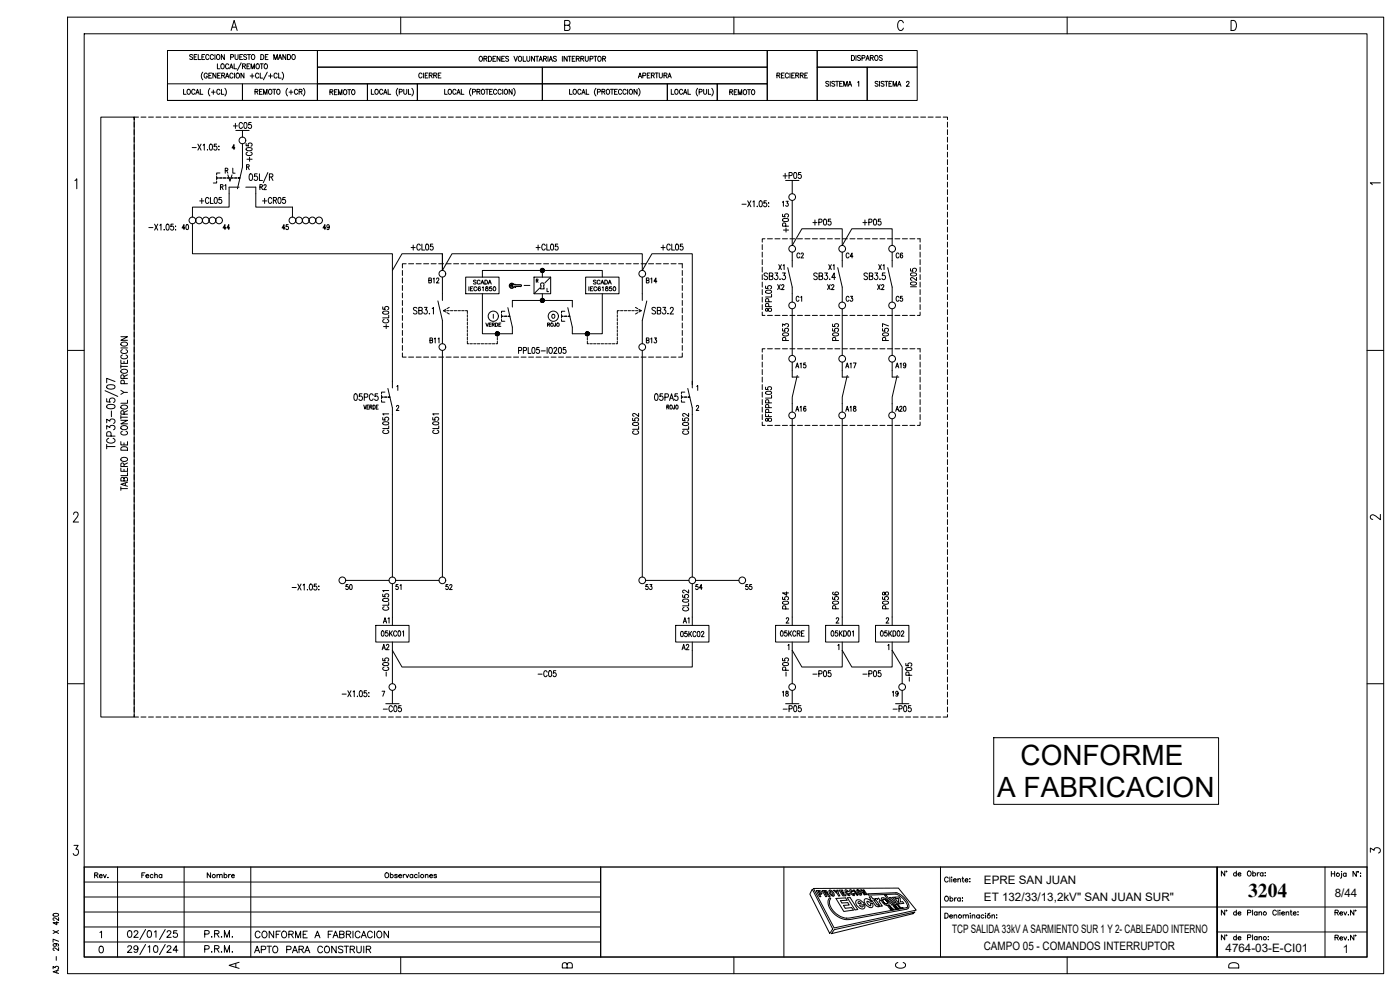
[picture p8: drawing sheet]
<svg xmlns="http://www.w3.org/2000/svg" width="420mm" height="297mm" viewBox="0 0 420 297" stroke-linecap="round" stroke-linejoin="round" font-family="sans-serif">
<defs><g id="words">
<g font-size="8.4">
<text x="306.3" y="229.4">CONFORME</text>
<text x="299.3" y="239">A FABRICACION</text>
</g>
<text font-size="5.9" x="374.6" y="269.1">3204</text>
<g font-size="5.3">
<text x="75.5" y="287.2">APTO PARA CONSTRUIR</text>
<text x="75.8" y="282.6">CONFORME A FABRICACION</text>
</g>
<g font-size="4.9">
<text x="69.1" y="39.9">+C05</text>
<text x="76.9" y="49.7" transform="rotate(-90 76.9 49.7)">+C05</text>
<text x="234.2" y="54.7">+P05</text>
<text x="237.8" y="70.9" transform="rotate(-90 237.8 70.9)">+P05</text>
<text x="243.1" y="68.8">+P05</text>
<text x="258.2" y="68.8">+P05</text>
<text x="122.4" y="76.2">+CL05</text>
<text x="197.6" y="76.2">+CL05</text>
<text x="228.2" y="85">SB3.3</text>
<text x="258.2" y="85">SB3.5</text>
<text x="252.9" y="91.7">C3</text>
<text x="268.1" y="91.7">C5</text>
<text x="117.8" y="99.8" transform="rotate(-90 117.8 99.8)">+CL05</text>
<text x="237.8" y="103.4" transform="rotate(-90 237.8 103.4)">P053</text>
<text x="252.9" y="103.4" transform="rotate(-90 252.9 103.4)">P055</text>
<text x="267.8" y="103.4" transform="rotate(-90 267.8 103.4)">P057</text>
<text x="410.3" y="157.3">2</text>
<text x="237.8" y="183.8" transform="rotate(-90 237.8 183.8)">P054</text>
<text x="252.9" y="183.8" transform="rotate(-90 252.9 183.8)">P056</text>
<text x="267.8" y="183.8" transform="rotate(-90 267.8 183.8)">P058</text>
<text x="117.8" y="204.3" transform="rotate(-90 117.8 204.3)">-C05</text>
<text x="160.5" y="204.3">-C05</text>
<text x="237.8" y="204.3" transform="rotate(-90 237.8 204.3)">-P05</text>
<text x="243.1" y="204.3">-P05</text>
<text x="258.2" y="204.3">-P05</text>
<text x="274.8" y="205.7" transform="rotate(-90 274.8 205.7)">-P05</text>
<text x="114.3" y="214.8">-C05</text>
<text x="233.9" y="210.3">18</text>
<text x="234.2" y="214.8">-P05</text>
<text x="267.1" y="214.8">-P05</text>
<text x="270.9" y="210.3" transform="rotate(-90 270.9 210.3)">19</text>
<text x="410.3" y="257.2">3</text>
<text x="67.7" y="291.7">A</text>
<text x="167.9" y="291.7">B</text>
<text x="267.8" y="291.7">C</text>
<text x="367.9" y="291.7">D</text>
</g>
<g font-size="4.4">
<text x="98.1" y="29.6">REMOTO</text>
<text x="218" y="29.6">REMOTO</text>
<text x="65.3" y="58.2">R1</text>
<text x="77.3" y="58.2">R2</text>
<text x="233.9" y="63.1">13</text>
<text x="53.6" y="70.2">40</text>
<text x="66" y="70.2">44</text>
<text x="83.6" y="70.2">45</text>
<text x="96" y="70.2">49</text>
<text x="232.8" y="82.2">X1</text>
<text x="238.1" y="78.7">C2</text>
<text x="248" y="82.2">X1</text>
<text x="252.9" y="78.7">C4</text>
<text x="262.8" y="82.2">X1</text>
<text x="268.1" y="78.7">C6</text>
<text x="127.7" y="86.1">B12</text>
<text x="193" y="86.1">B14</text>
<text x="232.5" y="88.2">X2</text>
<text x="247.6" y="88.2">X2</text>
<text x="262.5" y="88.2">X2</text>
<text x="241.7" y="91.7" transform="rotate(-90 241.7 91.7)">C1</text>
<text x="128.1" y="104.1">B11</text>
<text x="193" y="104.1">B13</text>
<text x="237.8" y="111.5">A15</text>
<text x="252.9" y="111.5">A17</text>
<text x="267.8" y="111.5">A19</text>
<text x="237.8" y="124.5">A16</text>
<text x="252.9" y="124.5">A18</text>
<text x="267.8" y="124.5">A20</text>
<text x="103" y="178.2">50</text>
<text x="117.8" y="178.2">51</text>
<text x="133" y="178.2">52</text>
<text x="193" y="178.2">53</text>
<text x="207.8" y="178.2">54</text>
<text x="223" y="178.2">55</text>
<text x="114.3" y="188">A1</text>
<text x="204.3" y="188">A1</text>
<text x="113.9" y="196.1">A2</text>
<text x="203.9" y="196.1">A2</text>
<text x="27.5" y="264.6">Rev.</text>
<text x="41.6" y="264.6">Fecha</text>
<text x="61.4" y="264.6">Nombre</text>
</g>
<g font-size="3.5">
<text x="410.3" y="56.8">1</text>
<text x="295.3" y="265.3">EPRE SAN JUAN</text>
<text x="400.6" y="269.1">8/44</text>
<text x="295.3" y="270.3">ET 132/33/13,2kV&quot; SAN JUAN SUR&quot;</text>
<text x="285.8" y="279.8">TCP SALIDA 33kV A SARMIENTO SUR 1 Y 2- CABLEADO INTERNO</text>
<text x="295.3" y="284.9">CAMPO 05 - COMANDOS INTERRUPTOR</text>
<text x="367.8" y="285.7">4764-03-E-CI01</text>
<text x="403" y="285.9">1</text>
</g>
</g></defs>
<!-- layer: 0 -->
<g fill="none" stroke="#000" stroke-width=".3">
<path d="M20.3 5.1h395v287h-395zM25.3 10.1h385v277h-385zM69.4 9.1l.9-3 .9 3M69.7 8.1h1.1M120.3 5.1v5M169.5 7.6h1a.73 .73 0 0 0 .6-.7 .73 .73 0 0 0-.6-.8h-1v3h1a.81 .81 0 0 0 .6-.7 .81 .81 0 0 0-.6-.8M220.3 5.1v5M271.1 6.9a.8 .8 0 0 0-1.2-.6 2 2 0 0 0 .2 2.8 .86 .86 0 0 0 1-.7M320.3 5.1v5M369.5 6.1h.8a1.76 1.76 0 0 1 0 3h-.8zM40.3 36.6v1.5M40.3 38.9v1.5"/>
<path d="M41.6 35.1h-1.3v180h-10v-180h10v.8M42.3 35.1h1.5M44.6 35.1h1.5M46.8 35.1h1.5M49.1 35.1h1.5M51.3 35.1h1.5M53.6 35.1h1.5M55.8 35.1h1.5M58.1 35.1h1.5M60.3 35.1h1.5M62.6 35.1h1.5M64.8 35.1h1.5"/>
<path d="M67 35.1h1.6M78.3 35.1h1.5M80.6 35.1h1.5M82.8 35.1h1.5M85.1 35.1h1.5M87.3 35.1h1.5M89.5 35.1h1.6M91.8 35.1h1.5M94.1 35.1h1.5M96.3 35.1h1.5M98.6 35.1h1.5M100.8 35.1h1.5"/>
<path d="M103.1 35.1h1.5M105.3 35.1h1.5M107.6 35.1h1.5M109.8 35.1h1.5M112 35.1h1.6M114.3 35.1h1.5M116.6 35.1h1.5M118.8 35.1h1.5M121.1 35.1h1.4M123.3 35.1h1.5M125.6 35.1h1.5M127.8 35.1h1.5"/>
<path d="M130.1 35.1h1.5M132.3 35.1h1.5M134.5 35.1h1.6M136.8 35.1h1.5M139.1 35.1h1.5M141.3 35.1h1.5M143.6 35.1h1.4M145.8 35.1h1.5M148.1 35.1h1.5M150.3 35.1h1.5M152.6 35.1h1.5M154.8 35.1h1.5"/>
<path d="M157 35.1h1.6M159.3 35.1h1.5M161.6 35.1h1.5M163.8 35.1h1.5M166.1 35.1h1.4M168.3 35.1h1.5M170.6 35.1h1.5M172.8 35.1h1.5M175.1 35.1h1.5M177.3 35.1h1.5M179.5 35.1h1.6M181.8 35.1h1.5"/>
<path d="M184.1 35.1h1.5M186.3 35.1h1.5M188.5 35.1h1.5M190.8 35.1h1.5M193.1 35.1h1.5M195.3 35.1h1.5M197.6 35.1h1.5M199.8 35.1h1.5M202 35.1h1.6M204.3 35.1h1.5M206.6 35.1h1.5M208.8 35.1h1.5"/>
<path d="M211 35.1h1.5M213.3 35.1h1.5M215.6 35.1h1.5M217.8 35.1h1.5M220.1 35.1h1.5M222.3 35.1h1.5M224.6 35.1h1.5M226.8 35.1h1.5M229.1 35.1h1.5M231.3 35.1h1.5M233.5 35.1h1.5M235.8 35.1h1.5"/>
<path d="M238.1 35.1h1.5M240.3 35.1h1.5M242.6 35.1h1.4M244.8 35.1h1.5M247.1 35.1h1.5M249.3 35.1h1.5M251.6 35.1h1.5M253.8 35.1h1.5M256 35.1h1.5M258.3 35.1h1.5M260.6 35.1h1.5M262.8 35.1h1.5"/>
<path d="M265.1 35.1h1.4M267.3 35.1h1.5M269.6 35.1h1.5M271.8 35.1h1.5M274.1 35.1h1.5M276.3 35.1h1.5M278.5 35.1h1.5M280.8 35.1h1.5M283.1 35.1h1.2v.8M284.3 36.6v1.5M284.3 38.9v1.5M22.5 54.2l.5-.6v3"/>
<path d="M40.3 41.1v1.6M40.3 43.4v1.5M40.3 45.7v1.4M40.3 47.9v1.5M40.3 50.1v1.5M40.3 52.4v1.5M40.3 54.7v1.5M40.3 56.9v1.5M40.3 59.1v1.5M57.7 44.3h1.2M59.4 43.2l.9 1.8M60.3 43.2l-.9 1.8"/>
<path d="M60.6 59.5v1.5M61 43.6l.3-.4v1.8M62.3 44.9v.1zM62.7 59.7a.53 .53 0 0 0-.7-.4 .53 .53 0 0 0-.3 .6v.5a.53 .53 0 0 0 .3 .6 .53 .53 0 0 0 .7-.4M63 43.3l.2-.1a1.02 1.02 0 0 1 0 1.8l-.3-.3-.1-.4zM63.2 59.2v1.8h.8M64.5 59.3l.2-.1a1 1 0 0 1 .5 .9 1 1 0 0 1-.5 .9l-.4-.7zM65 52.8v.6h.5M65 43.2h-.7v.8a.53 .53 0 0 1 .7 .1 .53 .53 0 0 1 0 .7 .53 .53 0 0 1-.8-.1M65.7 43.8v.2zM65.7 44.9v.1zM66 51.9h-1v.6"/>
<path d="M66.5 59.2h-.7l-.1 .8a.54 .54 0 0 1 .8 0 .54 .54 0 0 1-.1 .8 .54 .54 0 0 1-.8-.1M67.6 51.2l.7-.1v-.5l-.7-.1v1.5M68 51.2l.4 .8M68.4 52.5l.6 1.8 .6-1.8M68.8 58.1v4h-11v3.1M68.8 56.2h3M69.9 50.5v1.5h.7M70.4 53.4h.7M70.5 44.4h-.8l.5-1v1.5M71.5 53.4h.5h-.5M72.8 50.1l-1.5 6.5M73.8 56.2h3"/>
<path d="M75 52.2h.6l.1 .3v1.3l-.4 .3h-.3l-.2-.3zM76.8 58.1v4h11v3.1M77.2 52.2h-.8l-.1 .8a.59 .59 0 0 1 .9 0 .59 .59 0 0 1-.1 .9 .59 .59 0 0 1-.8-.1M77.9 52.2v1.9h.9M79.4 59.5v1.5M80.4 51.8l-1.4 3M80.8 53.1l1-.1v-.8h-1v1.9M81.4 53.1l.5 1M81.5 59.7a.53 .53 0 0 0-.6-.4 .53 .53 0 0 0-.4 .6v.5a.53 .53 0 0 0 .4 .6 .53 .53 0 0 0 .6-.4M83.6 59.3l.2-.1a1 1 0 0 1 .6 .9 1 1 0 0 1-.6 .9l-.4-.7zM85.6 59.2h-.7l-.1 .8a.55 .55 0 0 1 .8 0 .55 .55 0 0 1-.1 .8 .55 .55 0 0 1-.7-.1M237.8 54.1v4"/>
<path d="M284.3 41.1v1.6M284.3 43.4v1.5M284.3 45.7v1.4M284.3 47.9v1.5M284.3 50.1v1.5M284.3 52.4v1.5M284.3 54.7v1.5M284.3 56.9v1.5M284.3 59.1v1.5M40.3 61.4v1.5M40.3 63.6v1.6M40.3 65.9v1.5"/>
<path d="M40.3 68.1v1.5M40.3 70.4v1.5M40.3 72.6v1.5M40.3 74.9v1.5M40.3 77.2v1.5M40.3 79.4v1.5M44.7 68.3h1.2M46.4 67.2l.9 1.8M47.3 67.2l-.9 1.8M48 67.6l.3-.4v1.8M49.3 68.9v.1zM50 67.3l.2-.1a1 1 0 0 1 .6 .9 1 1 0 0 1-.6 .9l-.4-.7z"/>
<path d="M52 67.2h-.7v.8a.54 .54 0 0 1 .7 0 .54 .54 0 0 1 0 .8 .54 .54 0 0 1-.8-.1M57.8 67.1v9h60v40.3M59.9 60.3h1.3M78.8 60.3h1.2M82 60.1l.8-.1 .1-.6-.9-.2v1.8M82.5 60.1l.5 .9M121.9 79.1h-1.1v1.3M122.6 79.1h1.5M124.9 79.1h1.5M127.1 79.1h1.5M129.4 79.1h1.5M131.6 79.1h1.5"/>
<path d="M132.8 76.1v5.1M133.9 79.1h1.5M136.1 79.1h1.5M138.4 79.1h1.5M140.6 79.1h1.5M142.9 79.1h1.5M145.1 79.1h1.5M147.4 79.1h1.5M149.6 79.1h1.5M151.9 79.1h1.5M154.1 79.1h1.5M156.4 79.1h1.5"/>
<path d="M158.6 79.1h1.5M160.9 79.1h1.5M160.9 74.3h1.2M161.5 73.5v1.5M163.1 79.1h1.5M163.6 73.7a.54 .54 0 0 0-.6-.5 .54 .54 0 0 0-.4 .7v.5a.53 .53 0 0 0 .4 .6 .53 .53 0 0 0 .6-.4M164.1 73.2v1.8h.8M165.4 79.1h1.5M165.4 73.3l.2-.1a1.02 1.02 0 0 1 0 1.8l-.3-.3-.1-.4zM167.4 73.2h-.7l-.1 .8a.53 .53 0 0 1 .8 0 .53 .53 0 0 1-.1 .8 .53 .53 0 0 1-.7-.1M167.6 79.1h1.5M169.9 79.1h1.5"/>
<path d="M172.1 79.1h1.5M174.4 79.1h1.5M176.6 79.1h1.5M178.9 79.1h1.5M181.1 79.1h1.5M183.4 79.1h1.5M185.6 79.1h1.5M187.9 79.1h1.5M190.1 79.1h1.5M192.4 79.1h1.5M194.6 79.1h1.5M196.9 79.1h1.5"/>
<path d="M199.1 79.1h1.5M201.4 79.1h1.5M203.6 79.1h1.2v1.3M222.7 61.3h1.2M224.4 60.2l1 1.8M225.4 60.2l-1 1.8M226 60.6l.3-.4v1.8M227.3 61.9v.1zM228 60.3l.2-.1a1 1 0 0 1 .6 .9 1 1 0 0 1-.6 .9l-.3-.3-.1-.4zM228.8 73.4v1.5M228.8 75.6v1.6M228.8 77.9v1.5"/>
<path d="M229.6 71.6h-.8v1M230 60.2h-.7l-.1 .8a.53 .53 0 0 1 .8 0 .53 .53 0 0 1-.1 .8 .53 .53 0 0 1-.7-.1M230.3 71.6h1.5M230.7 60.9v.1zM230.7 61.9v.1zM237.8 60.2v13.4l2.9-5h12.1v5l2.8-5h12.2v5M239.3 71.6h1.5M241.6 71.6h1.5M243.8 71.6h1.5M246.1 71.6h1.5M248.3 71.6h1.5M250.6 71.6h1.5"/>
<path d="M252.8 71.6h1.5M255.1 71.6h1.5M257.3 71.6h1.5M259.6 71.6h1.5M261.8 71.6h1.5M264.1 71.6h1.5M266.3 71.6h1.5M268.6 71.6h1.5M270.8 71.6h1.5M273.1 71.6h1.5M275.3 71.6h.8v1M276.1 73.4v1.5"/>
<path d="M276.1 75.6v1.6M276.1 77.9v1.5M284.3 61.4v1.5M284.3 63.6v1.6M284.3 65.9v1.5M284.3 68.1v1.5M284.3 70.4v1.5M284.3 72.6v1.5M284.3 74.9v1.5M284.3 77.2v1.5M284.3 79.4v1.5M40.3 81.6v1.5"/>
<path d="M40.3 83.9v1.5M40.3 86.1v1.6M40.3 88.4v1.5M40.3 90.6v1.5M40.3 92.9v1.5M40.3 95.1v1.5M40.3 97.4v1.5M40.3 99.7v1.4M117.8 81.2l2.8-5.1h12.2v5.1M120.8 81.2v1.5M120.8 83.4v1.5M120.8 85.6v1.5"/>
<path d="M120.8 87.9v1.5M120.8 90.1v1.6M120.8 92.4v1.5M120.8 94.6v1.5M120.8 96.9v1.5M120.8 99.1v1.5M125.1 92.5l-.4-.3-.6 .3 .1 .5 .9 .6v.3l-.4 .3-.6-.3M125.7 93.2l.9-.1v-.8l-.9-.1v2l.9-.1 .1-.5-.3-.4M127.4 92.2h.8l-.5 .8a.58 .58 0 0 1 .5 .9 .58 .58 0 0 1-1-.1M128.9 94v.2zM129.7 92.6l.4-.4v2M131.4 90.3l1.4 5.8v7"/>
<path d="M132.8 81.2l2.9-5.1h57.1v5.1l2.9-5.1h12.1v39.3M132.8 83.1v7M133.1 93.2l.7 .4M133.1 93.2h.6M133.8 92.8l-.7 .4M134.1 93.2h.7M134.1 93.8l.7 .4M134.8 92.2l-.7 .4M135.2 93.2h.7M136.3 93.2h.7M137.4 93.2h.8M138.5 93.2h.8"/>
<path d="M139.7 93.2h.6v.9M139.8 83.1h10v5h-10zM140.3 94.4v.8M140.3 95.6v.7M140.3 96.7v.7M140.3 97.8v.8M140.3 98.9v.8M140.7 86v1.2M141.2 86.6h.4M141.9 86h-.7v1.2h.7M142.9 84.2l-.7-.1-.1 .4 .7 .2 .1 .4-.3 .1-.5-.1M143.1 86.3a.49 .49 0 0 0-.7-.2 .49 .49 0 0 0-.2 .7 .45 .45 0 0 0 .4 .4 .45 .45 0 0 0 .5-.2"/>
<path d="M144.1 84.3a.44 .44 0 0 0-.5-.2 .44 .44 0 0 0-.4 .4v.3a.44 .44 0 0 0 .4 .4 .44 .44 0 0 0 .5-.2M144.2 86.2l-.1-.1a.52 .52 0 0 0-.7 .5 .52 .52 0 0 0 .8 .5 .37 .37 0 0 0-.2-.6 .37 .37 0 0 0-.5 .3M144.3 85.2l.5-1.1 .4 1.1M144.5 84.8h.5M144.7 86.3l.3-.3v1.2M144.8 83.1v-1.9h36v1.9M144.8 88.1v12h9v-2l-1.4-5.8M145.5 84.1h.4a.64 .64 0 0 1 .4 .5 .64 .64 0 0 1-.4 .6h-.4zM145.8 96.9l.4 1 .4-1M145.8 86.1v.3a.5 .5 0 0 1 .6 .2 .5 .5 0 0 1 0 .6h-.4l-.3-.2 .2-.4 .5-.3v-.2zM146.5 85.2l.5-1.1 .4 1.1M146.7 84.8h.6"/>
<path d="M146.8 97.4h.4M147.4 96.9h-.6v1h.6M147.5 86h-.5l-.1 .6a.43 .43 0 0 1 .7 0 .43 .43 0 0 1-.1 .6 .43 .43 0 0 1-.7-.2M147.7 97.4l.6-.1v-.3l-.6-.1v1M148 97.4l.4 .5M148.1 94.3v1.2M148.7 96.9h.3a.54 .54 0 0 1 .4 .5 .54 .54 0 0 1-.4 .5h-.3zM149.7 97.4h.4M150.3 96.9h-.6v1h.6M150.5 95.8v.6h1M150.5 94.3v.6h.5h-.5v.6M151.4 94.9h.7"/>
<path d="M151.5 93.4h-1v.6M152.5 94.9h.5h-.5M153 85.3l.7-.3 .6 .4h2.1l.1 .2-.2 .4-1.3-.1-.3 .4-.4-.3a.78 .78 0 0 1-1.1 .4 .78 .78 0 0 1-.2-1.1zM153.6 85.3h.3v.8h-.3zM153.8 92.1v-2h18v2M154.2 85.4a.69 .69 0 0 0-1-.2 .69 .69 0 0 0 0 1.1 .69 .69 0 0 0 1-.3M154.5 85.8h1.9M157.3 85.6h1.7M160.3 83.1h5v5h-5zM160.9 84.2h.5v-.4l-.5-.1v1M161.2 84.2l.3 .5M162 86.4l-1.7 1.7"/>
<path d="M162.4 85a.54 .54 0 0 1 .7 0 .54 .54 0 0 1 0 .8l.2 .9h-1.1zM162.8 81.2v1.9M162.8 88.1v2M164.2 86.5v1h.4M164.3 97.4l.6-.1v-.3l-.6-.1v1M164.6 97.4l.4 .5M165.3 83.1l-1.8 1.8M166.7 96.9v.9l-.4 .1v-.3M168.5 95.8v.6h1M168.5 94.3v.6h.5h-.5v.6M169.4 94.9h.7M169.5 93.4h-1v.6"/>
<path d="M170.5 94.9h.5h-.5M175.8 83.1h10v5h-10zM176.7 86v1.2M177.2 86.6h.4M177.9 86h-.7v1.2h.7M178.9 84.2l-.3-.1-.5 .1 .7 .6v.4l-.7-.1M179.1 86.3a.49 .49 0 0 0-.7-.2 .49 .49 0 0 0-.2 .7 .45 .45 0 0 0 .4 .5 .45 .45 0 0 0 .5-.3M180.1 84.3a.45 .45 0 0 0-.5-.2 .45 .45 0 0 0-.4 .4v.3a.45 .45 0 0 0 .4 .4 .45 .45 0 0 0 .5-.2M180.2 86.2l-.3-.2a.54 .54 0 0 0-.5 .7 .54 .54 0 0 0 .8 .4 .37 .37 0 0 0-.2-.6 .37 .37 0 0 0-.5 .3M180.3 85.2l.5-1.1 .4 1.1M180.5 84.8h.6M180.7 86.3l.3-.3v1.2"/>
<path d="M180.8 88.1v12h-9v-2l-1.4-5.8M181.5 84.1h.4a.63 .63 0 0 1 .4 .5 .63 .63 0 0 1-.4 .6h-.4zM181.8 86.1v.3a.49 .49 0 0 1 .6 .2 .49 .49 0 0 1 0 .6h-.6a.5 .5 0 0 1 0-.6 .5 .5 0 0 1 .6-.2v-.3zM182.5 85.2l.5-1.1 .4 1.1M182.7 84.8h.6M183.5 86h-.5l-.1 .6a.43 .43 0 0 1 .7 0 .43 .43 0 0 1-.1 .6 .43 .43 0 0 1-.6-.2M185.3 94.4v.8M185.3 95.6v.7M185.3 96.7v.7M185.3 97.8v.8M185.3 98.9v.8M185.9 93.2h-.6v.9"/>
<path d="M186.2 93.2h.8M187.4 93.2h.7M188.5 93.2h.7M189.6 93.2h.7M190.7 92.2l.7 .4M190.7 93.2h.8M191.4 93.8l-.7 .4M191.7 92.8l.7 .4M191.8 93.2h.6M192.4 93.2l-.7 .4M192.8 83.1v7M194.1 90.3l-1.3 5.8v7"/>
<path d="M196.7 92.5l-.3-.3-.7 .3 .1 .5 .9 .6v.3l-.3 .3-.7-.3M197.3 93.2l.9-.1v-.8l-.9-.1v2l1-.2v-.6l-.4-.2M198.9 92.2h.9l-.5 .8a.59 .59 0 0 1 .5 .9 .59 .59 0 0 1-1-.1M200.5 94v.2zM201.2 92.7l.1-.4 .5-.1 .3 .6-1 1.4h1M204.8 81.2v1.5M204.8 83.4v1.5M204.8 85.6v1.5M204.8 87.9v1.5M204.8 90.1v1.6M204.8 92.4v1.5M204.8 94.6v1.5"/>
<path d="M204.8 96.9v1.5M204.8 99.1v1.5M228.8 93.6v1h.8M228.8 86.9v1.5M228.8 89.2v1.4M228.8 91.4v1.5M229.8 92.6v.7h.6a.65 .65 0 0 1 .4-.7 .65 .65 0 0 1 .8 .2 .57 .57 0 0 1-.6 .7 .57 .57 0 0 1-.5-.7l-.3-.3zM229.8 87.3l1-.2h.4l.4 .4a1 1 0 0 1-.9 .5 1 1 0 0 1-.9-.5zM230.3 94.6h1.5M230.7 92l-.1-.8-.7-.1-.1 .9h1.8M230.7 90.6l-.1-.9h-.7l-.1 .9h1.8M231.6 88.3v.8h-1.8"/>
<path d="M237.8 92.6v14M239.3 94.6h1.5M241.6 94.6h1.5M243.8 94.6h1.5M245.3 82.2l-.4-.3-.7 .3 .2 .5 .7 .3a.55 .55 0 0 1-.1 .9 .55 .55 0 0 1-.8-.3M245.8 82.8h.9v-.8l-.9-.1v2l1-.2 .1-.5-.4-.4M246.1 94.6h1.5M247.5 81.9h.8l-.4 .8a.59 .59 0 0 1 .5 .9 .59 .59 0 0 1-1.1-.1M250.8 83.2h-1.2l.8-1.3v2M251.4 80.3l1.4 5.8M252.8 92.6v14M255.1 94.6h1.5"/>
<path d="M257.3 94.6h1.5M259.6 94.6h1.5M261.8 94.6h1.5M267.8 92.6v14M268.6 94.6h1.5M270.8 94.6h1.5M273.1 94.6h1.5M273.3 80.6v.7l.7 .1a.54 .54 0 0 1 .1-.8 .54 .54 0 0 1 .7 .1 .54 .54 0 0 1-.1 .7M273.3 86h1.8M273.3 84.8l1-.2 .8 .4a1 1 0 0 1-.9 .6 1 1 0 0 1-.9-.6zM273.3 82.1l1-.2 .8 .4a1 1 0 0 1-.9 .5 1 1 0 0 1-.9-.5zM275.1 83.2v1l-1.5-.9-.3 .5 .4 .3"/>
<path d="M276.1 93.6v1h-.8M276.1 80.1v1.5M276.1 82.4v1.5M276.1 84.6v1.5M276.1 86.9v1.5M276.1 89.2v1.4M276.1 91.4v1.5M284.3 81.6v1.5M284.3 83.9v1.5M284.3 86.1v1.6M284.3 88.4v1.5M284.3 90.6v1.5"/>
<path d="M284.3 92.9v1.5M284.3 95.1v1.5M284.3 97.4v1.5M284.3 99.7v1.4M20.3 105.1h5M31.5 117.2l3.8 1.7M32 119.6v1l1.1 .1a.76 .76 0 0 1 .1-1.1 .76 .76 0 0 1 1 0 .76 .76 0 0 1 .1 1.1l-.2 .1M32.1 115.7l1-.3a1.16 1.16 0 0 1 1.4 .6v.2a1.63 1.63 0 0 1-2.5 0zM34.5 114.5l-2.5-1v1.4M40.3 101.9v1.5M40.3 104.1v1.5M40.3 106.4v1.5"/>
<path d="M40.3 108.6v1.6M40.3 110.9v1.5M40.3 113.1v1.5M40.3 115.4v1.5M40.3 117.6v1.5M40.3 119.9v1.5M106.4 118.2h.4l.4 .3v1.3l-.4 .3-.5-.3zM108.6 118.2h-.7l-.1 .8a.59 .59 0 0 1 .9 0 .59 .59 0 0 1-.1 .9 .59 .59 0 0 1-.9-.1M109.3 119.2l.9-.1 .2-.3-.2-.6h-.9v1.9M112 118.6a.59 .59 0 0 0-.7-.4 .59 .59 0 0 0-.5 .7v.5a.59 .59 0 0 0 .5 .7 .59 .59 0 0 0 .7-.4M113.4 118.2h-.8l-.1 .8a.59 .59 0 0 1 .9 0 .59 .59 0 0 1-.1 .9 .59 .59 0 0 1-.8-.1M114.5 118.6v.5h.5h-.5v.6"/>
<path d="M115.4 119.1h.7M115.5 117.6h-1v.6M116.4 116.5l1.4 5.9v50.7M116.5 119.1h.5h-.5M119.1 115.9l.3-.2v1.4M120.8 105.9v1.2h1.1M120.8 101.4v1.5M120.8 103.7v1.4M122.6 107.1h1.5M124.9 107.1h1.5M127.1 107.1h1.5M129.4 107.1h1.5"/>
<path d="M131.6 107.1h1.5M132.8 105.1v68M133.9 107.1h1.5M136.1 107.1h1.5M138.4 107.1h1.5M140.3 102.3v.8h.3M140.3 100.1v.7M140.3 101.2v.7M140.6 107.1h1.5M141 103.1h.8M142.1 103.1h.8M142.9 107.1h1.5"/>
<path d="M143.3 103.1h.7M144.4 103.1h.7M145.1 107.1h1.5M145.5 103.1h.8M146.6 103.1h.8M147.4 107.1h1.5M147.8 103.1h.7M149.3 102.4v.7h-.4M149.3 100.1v.8M149.3 101.3v.7M149.6 107.1h1.5M151.9 107.1h1.5"/>
<path d="M154.1 107.1h1.5M155.6 105.2l.9-.1v-.8l-.9-.1v1.8M156.4 107.1h1.5M157.1 105.2l.8-.1v-.8l-.8-.1v1.8M158.5 104.2v1.8h.8M158.6 107.1h1.5M159.8 104.3l.2-.1a1 1 0 0 1 .6 .9 1 1 0 0 1-.6 .9l-.4-.7zM160.9 107.1h1.5M161.8 104.2h-.7v.8a.54 .54 0 0 1 .7 0 .54 .54 0 0 1 0 .8 .54 .54 0 0 1-.8-.1M162.4 105.3h1.3M163.1 107.1h1.5M164.2 104.2v1.8"/>
<path d="M165 104.3l.1-.1a.92 .92 0 0 1 .7 .9 .92 .92 0 0 1-.7 .9 1.2 1.2 0 0 1-.1-1.7zM165.4 107.1h1.5M166.3 104.7l.2-.5 .6 .4-.9 1.4h.9M167.6 107.1h1.5M167.8 104.3l.2-.1a1 1 0 0 1 .5 .9 1 1 0 0 1-.5 .9l-.4-.7zM169.7 104.2h-.6l-.1 .8a.54 .54 0 0 1 .8 0 .54 .54 0 0 1-.1 .8 .54 .54 0 0 1-.8-.1M169.9 107.1h1.5M172.1 107.1h1.5M174.4 107.1h1.5M176.3 102.4v.7h.3M176.3 100.1v.8M176.3 101.3v.7"/>
<path d="M176.6 107.1h1.5M177 103.1h.8M178.1 103.1h.8M178.9 107.1h1.5M179.3 103.1h.7M180.4 103.1h.7M181.1 107.1h1.5M181.5 103.1h.8M182.6 103.1h.8M183.4 107.1h1.5M183.8 103.1h.7M185.3 102.3v.8h-.4"/>
<path d="M185.3 100.1v.7M185.3 101.2v.7M185.6 107.1h1.5M187.9 107.1h1.5M190.1 107.1h1.5M192.4 107.1h1.5M192.8 105.1v68M194.6 107.1h1.5M196.7 118.2h.6l.1 .3v1.3l-.4 .3h-.3l-.2-.3-.1-.8zM196.9 107.1h1.5M198.9 118.2h-.8l-.1 .8a.6 .6 0 0 1 .9 0 .6 .6 0 0 1-.1 .9 .6 .6 0 0 1-.9-.1M199.1 107.1h1.5"/>
<path d="M199.6 119.2l.9-.1v-.9h-.9v1.9M201.2 119.5h.7M201.4 107.1h1.5M203.4 118.2h-.8l-.1 .8a.59 .59 0 0 1 .9 0 .59 .59 0 0 1-.1 .9 .59 .59 0 0 1-.8-.1M204.5 118.6v.5h.5h-.5v.6M204.8 105.9v1.2h-1.2M204.8 101.4v1.5M204.8 103.7v1.4M205.4 119.1h.7M205.5 117.6h-1v.6M206.4 116.5l1.4 5.9v50.7M206.5 119.1h.5h-.5"/>
<path d="M207.8 114.4v2M209.1 115.9l.3-.2v1.4M228.8 106.4v1.5M228.8 108.6v1.6M228.8 110.9v1.5M228.8 113.1v1.5M228.8 115.4v1.5M228.8 117.6v1.5M228.8 119.9v1.5M229.6 104.6h-.8v1M229.8 116.2v.6l.7 .1a.53 .53 0 0 1 .1-.8 .53 .53 0 0 1 .7 .1 .53 .53 0 0 1-.1 .8M229.8 117.6l1-.2 .8 .4a1 1 0 0 1-.9 .6 1 1 0 0 1-.9-.6z"/>
<path d="M230.3 104.6h1.5M231.6 118.6v.8h-1.8M237.8 111.1v2h2M239.3 112.6l-1.5 6.5v2M239.3 104.6h1.5M241.6 104.6h1.5M243.8 104.6h1.5M246.1 104.6h1.5M252.8 111.1v2h2M254.3 112.6l-1.5 6.5v2M255.1 104.6h1.5M257.3 104.6h1.5"/>
<path d="M259.6 104.6h1.5M261.8 104.6h1.5M267.8 111.1v2h2M268.6 104.6h1.5M269.3 112.6l-1.5 6.5v2M270.8 104.6h1.5M273.1 104.6h1.5M275.3 104.6h.8v1M276.1 106.4v1.5M276.1 108.6v1.6M276.1 110.9v1.5M276.1 113.1v1.5"/>
<path d="M276.1 115.4v1.5M276.1 117.6v1.5M276.1 119.9v1.5M284.3 101.9v1.5M284.3 104.1v1.5M284.3 106.4v1.5M284.3 108.6v1.6M284.3 110.9v1.5M284.3 113.1v1.5M284.3 115.4v1.5M284.3 117.6v1.5M284.3 119.9v1.5"/>
<path d="M410.3 105.1h5M32 128.8v-1.1l1 .6a.74 .74 0 0 1 1.1-.6 .74 .74 0 0 1 0 1.2M32 126.9v-1.1l1 .6a.74 .74 0 0 1 1.1-.6 .74 .74 0 0 1 0 1.2M32 134h2.5M32 133.3v1.4M32.1 121.6l1-.3a1.16 1.16 0 0 1 1.4 .6v.2a1.63 1.63 0 0 1-2.5 0zM32.6 131.5a.74 .74 0 0 0-.6 .9 .74 .74 0 0 0 1 .5h.6a.74 .74 0 0 0 .9-.5 .74 .74 0 0 0-.6-.9M33.3 130.9v-.9a.69 .69 0 0 0-.6-.5 .69 .69 0 0 0-.7 .5v.9h2.5M33.4 123.3v1.7M40.3 122.2v1.4M40.3 124.4v1.5M40.3 126.6v1.5"/>
<path d="M40.3 128.9v1.5M40.3 131.1v1.6M40.3 133.4v1.5M40.3 135.6v1.5M40.3 137.9v1.5M109.2 121.5l.3 1.2 .4-1.2M110.1 122.1h.4M110.7 121.5h-.6v1.2h.6M111 122.1h.5l.1-.4-.6-.2v1.2M111.3 122.1l.3 .6M112 121.5a.6 .6 0 0 1 .6 .6 .6 .6 0 0 1-.6 .6zM112.9 122.1h.4"/>
<path d="M113.5 121.5h-.6v1.2h.6M114.5 120.1v.6h1M114.9 125.3v.7h.7a.54 .54 0 0 1 .1-.7 .54 .54 0 0 1 .7 0 .54 .54 0 0 1-.1 .8M114.9 126.7l1-.2 .8 .4a1 1 0 0 1-.9 .6 1 1 0 0 1-.9-.6zM115.3 129.1a.53 .53 0 0 0-.4 .6 .53 .53 0 0 0 .6 .4h.5a.53 .53 0 0 0 .7-.4 .53 .53 0 0 0-.5-.6M116.7 127.8v.8h-1.8M116.7 124.2h-1.8l.3 .3M119 122l.2-.4 .5 .3-.8 1.2h.8M129.9 125.3v.7h.7a.53 .53 0 0 1 .1-.7 .53 .53 0 0 1 .7 0 .53 .53 0 0 1-.1 .8M130 126.7l.9-.2 .8 .4a1 1 0 0 1-.9 .6 1 1 0 0 1-.9-.6zM130.3 129.1a.53 .53 0 0 0-.4 .6 .53 .53 0 0 0 .6 .4h.5a.54 .54 0 0 0 .7-.4 .54 .54 0 0 0-.5-.6M131.7 127.8v.8h-1.8"/>
<path d="M131.7 124.2h-1.8l.3 .3M189.9 125.5v.7l.7 .1a.53 .53 0 0 1 .1-.8 .53 .53 0 0 1 .7 .1 .53 .53 0 0 1-.1 .7M189.9 126.9l1-.2 .8 .4a1 1 0 0 1-.9 .6 1 1 0 0 1-.9-.6zM190.3 129.3a.54 .54 0 0 0-.4 .6 .54 .54 0 0 0 .7 .4h.4a.53 .53 0 0 0 .6-.4 .53 .53 0 0 0-.4-.6M191.7 128v.8h-1.8M191.7 124v.9l-1.5-.8-.3 .5 .4 .3M200.1 122.1h.6v-.5l-.6-.1v1.2M200.4 122.1l.4 .6M200.9 120.1l.6-1.9 .6 1.9M201.2 121.6l.1-.1a.57 .57 0 0 1 .5 .6 .57 .57 0 0 1-.6 .6l-.2-.4zM202.5 121.5l-.1 1.1-.2 .1-.2-.4M203 121.6l.1-.1a.58 .58 0 0 1 .4 .7 .58 .58 0 0 1-.5 .5l-.2-.4z"/>
<path d="M204.5 120.1v.6h1M204.9 125.5v.7l.7 .1a.54 .54 0 0 1 .1-.8 .54 .54 0 0 1 .7 .1 .54 .54 0 0 1-.1 .7M204.9 126.9l1-.2 .8 .4a1 1 0 0 1-.9 .6 1 1 0 0 1-.9-.6zM205.3 129.3a.53 .53 0 0 0-.4 .6 .53 .53 0 0 0 .6 .4h.5a.53 .53 0 0 0 .7-.4 .53 .53 0 0 0-.5-.6M206.7 128v.8h-1.8M206.7 124v.9l-1.5-.8-.3 .5 .4 .3M209 122l.2-.4 .5 .3-.8 1.2h.8M228.8 126.6v1h.8M228.8 122.2v1.4M228.8 124.4v1.5M229.8 124.1v.9h1.8M229.8 125.6v.7h.6a.65 .65 0 0 1 .4-.7 .65 .65 0 0 1 .8 .2 .57 .57 0 0 1-.6 .7 .57 .57 0 0 1-.5-.7l-.3-.3z"/>
<path d="M230.3 127.6h1.5M230.6 124.5v.5M230.7 123.8l-.1-.9h-.8v.9h1.8M230.7 122.3l-.1-.8h-.8v.8h1.8M230.7 120.9l-.1-.8h-.8v.8h1.8M232.6 127.6h1.5M234.8 127.6h1.5M237.1 127.6h1.5M237.8 125.6v62M239.3 127.6h1.5M241.6 127.6h1.5M243.8 127.6h1.5"/>
<path d="M246.1 127.6h1.5M248.3 127.6h1.5M250.6 127.6h1.5M252.8 125.6v62M252.8 127.6h1.5M255.1 127.6h1.5M257.3 127.6h1.5M259.6 127.6h1.5M261.8 127.6h1.5M264.1 127.6h1.5M266.3 127.6h1.5M267.8 125.6v62"/>
<path d="M268.6 127.6h1.5M270.8 127.6h1.5M273.1 127.6h1.5M276.1 126.6v1h-.8M276.1 122.2v1.4M276.1 124.4v1.5M284.3 122.2v1.4M284.3 124.4v1.5M284.3 126.6v1.5M284.3 128.9v1.5M284.3 131.1v1.6M284.3 133.4v1.5"/>
<path d="M284.3 135.6v1.5M284.3 137.9v1.5M22.1 154.3l.2-.5 .7-.2 .3 .3 .1 .6-1.4 2.1h1.6M40.3 140.1v1.5M40.3 142.4v1.5M40.3 144.7v1.4M40.3 146.9v1.5M40.3 149.1v1.5M40.3 151.4v1.5M40.3 153.6v1.6M40.3 155.9v1.5M40.3 158.1v1.5"/>
<path d="M284.3 140.1v1.5M284.3 142.4v1.5M284.3 144.7v1.4M284.3 146.9v1.5M284.3 149.1v1.5M284.3 151.4v1.5M284.3 153.6v1.6M284.3 155.9v1.5M284.3 158.1v1.5M40.3 160.4v1.5M40.3 162.6v1.5M40.3 164.9v1.5"/>
<path d="M40.3 167.1v1.5M40.3 169.4v1.5M40.3 171.6v1.5M40.3 173.9v1.5M40.3 176.1v1.6M40.3 178.4v1.5M87.7 176.3h1.2M89.4 175.2l1 1.8M90.4 175.2l-1 1.8M91 175.6l.3-.4v1.8M92.3 176.9v.1zM93 175.3l.2-.1a1 1 0 0 1 .6 .9 1 1 0 0 1-.6 .9l-.4-.7z"/>
<path d="M95 175.2h-.7l-.1 .8a.54 .54 0 0 1 .8 0 .54 .54 0 0 1 0 .8 .54 .54 0 0 1-.8-.1M95.7 175.8v.2zM95.7 176.9v.1zM103.8 174.1h13M114.9 178.3v.7h.7a.54 .54 0 0 1 .1-.7 .54 .54 0 0 1 .7 0 .54 .54 0 0 1-.1 .8M114.9 179.7l1-.2 .8 .4a1 1 0 0 1-.9 .6 1 1 0 0 1-.9-.6zM116.7 177.2h-1.8l.3 .3M117.8 175.1v10M118.8 174.1h13M193.8 174.1h13M204.9 178.5v.7l.7 .1a.55 .55 0 0 1 .1-.8 .55 .55 0 0 1 .7 0 .55 .55 0 0 1-.1 .8M204.9 179.9l1-.2 .4 .1 .4 .3a1 1 0 0 1-.9 .6 1 1 0 0 1-.9-.6z"/>
<path d="M206.7 177v.9l-1.5-.8-.3 .5 .4 .3M207.8 175.1v10M208.8 174.1h13M284.3 160.4v1.5M284.3 162.6v1.5M284.3 164.9v1.5M284.3 167.1v1.5M284.3 169.4v1.5M284.3 171.6v1.5M284.3 173.9v1.5M284.3 176.1v1.6M284.3 178.4v1.5"/>
<path d="M40.3 180.6v1.5M40.3 182.9v1.5M40.3 185.1v1.5M40.3 187.4v1.5M40.3 189.6v1.5M40.3 191.9v1.5M40.3 194.1v1.5M40.3 196.4v1.5M40.3 198.6v1.5M112.8 187.6h10v5h-10zM114.6 189.4l.2-.1a.9 .9 0 0 1 0 1.6l-.4-.7zM115.3 182.1a.53 .53 0 0 0-.4 .6 .53 .53 0 0 0 .6 .4h.5a.53 .53 0 0 0 .7-.4 .53 .53 0 0 0-.5-.6"/>
<path d="M116.4 189.3h-.6l-.1 .7a.48 .48 0 0 1 .7 0 .48 .48 0 0 1-.1 .7 .48 .48 0 0 1-.7-.1M116.7 180.8v.8h-1.8M116.9 189.3v1.6M117.2 190l.6 .9M117.8 189.3l-.9 1.1M119.1 189.7a.48 .48 0 0 0-.6-.4 .48 .48 0 0 0-.4 .6v.4a.48 .48 0 0 0 .4 .6 .48 .48 0 0 0 .6-.4M119.6 189.4l.2-.1a.9 .9 0 0 1 0 1.6l-.4-.7zM120.8 189.6l.3-.3v1.6M202.8 187.6h10v5h-10zM204.4 189.5l.2-.1a.88 .88 0 0 1 .5 .8 .88 .88 0 0 1-.5 .8l-.4-.6zM205.3 182.3a.53 .53 0 0 0-.4 .6 .53 .53 0 0 0 .6 .4h.5a.53 .53 0 0 0 .7-.4 .53 .53 0 0 0-.5-.6M206.2 189.4h-.6l-.1 .7a.48 .48 0 0 1 .7 0 .48 .48 0 0 1-.1 .7 .48 .48 0 0 1-.7-.1"/>
<path d="M206.7 181v.8h-1.8M206.7 189.4v1.6M207 190.1l.6 .9M207.6 189.4l-.9 1.1M207.8 195.1v5h-87.2l-2.8-5v10M208.9 189.8a.47 .47 0 0 0-.6-.4 .47 .47 0 0 0-.3 .6v.4a.47 .47 0 0 0 .3 .6 .47 .47 0 0 0 .6-.4M209.4 189.5l.2-.1a.88 .88 0 0 1 .5 .8 .88 .88 0 0 1-.5 .8l-.4-.6zM210.5 189.8l.2-.4 .5 .3-.7 1.3h.8M232.8 187.6h10v5h-10zM234.4 189.4l.2-.1a.9 .9 0 0 1 0 1.6l-.4-.7zM236 185.7l.1-.3 .4-.1 .2 .5-.8 1.1h.9M236.1 189.3h-.6v.7a.48 .48 0 0 1 .7 0 .48 .48 0 0 1-.1 .7 .48 .48 0 0 1-.7-.1"/>
<path d="M236.5 193.7l.3-.4v1.6M236.7 189.3v1.6M237 190l.5 .9M237.5 189.3l-.8 1.1M237.8 195.1l2.9 5h12.1v-5M237.8 192.6v12.5M238.8 189.7a.48 .48 0 0 0-.6-.4 .48 .48 0 0 0-.3 .6v.4a.48 .48 0 0 0 .3 .6 .48 .48 0 0 0 .6-.4M239.3 190h.7v-.6l-.7-.1v1.6M239.7 190l.4 .9M240.5 190h.5M241.3 189.3h-.8v1.6h.8M247.8 187.6h10v5h-10z"/>
<path d="M249.6 189.4l.2-.1a.9 .9 0 0 1 0 1.6l-.4-.7zM251 185.7v-.2a.39 .39 0 0 1 .6-.1 .39 .39 0 0 1 0 .5l-.7 1h.9M251.4 189.3h-.6l-.1 .7a.47 .47 0 0 1 .7 0 .47 .47 0 0 1-.1 .7 .47 .47 0 0 1-.7-.1M251.5 193.7l.3-.4v1.6M251.9 189.3v1.6M252.2 190l.6 .9M252.8 195.1l2.8 5h12.2v-5M252.8 192.6v2.5M252.8 189.3l-.9 1.1M253.2 189.3a.81 .81 0 0 1 .9 .8 .81 .81 0 0 1-.9 .8zM254.6 189.4l.2-.1a.9 .9 0 0 1 0 1.6l-.3-.3zM255.8 189.6l.3-.3v1.6"/>
<path d="M262.8 187.6h10v5h-10zM264.4 189.4l.2-.1a.9 .9 0 0 1 0 1.6l-.4-.7zM266 185.7l.2-.4h.3l.2 .5-.8 1.1h.9M266.2 189.3h-.6l-.1 .7a.47 .47 0 0 1 .7 0 .47 .47 0 0 1-.1 .7 .47 .47 0 0 1-.7-.1M266.5 193.7l.3-.4v1.6M266.7 189.3v1.6M267 190l.6 .9M267.6 189.3l-.9 1.1M267.8 195.1l3 5v5M267.8 192.6v2.5M268 189.3a.81 .81 0 0 1 .9 .8 .81 .81 0 0 1-.9 .8zM269.4 189.4l.2-.1a.9 .9 0 0 1 0 1.6l-.3-.3z"/>
<path d="M270.5 189.7l.1-.3a.38 .38 0 0 1 .5-.1 .38 .38 0 0 1 .1 .6l-.8 1h.9M284.3 180.6v1.5M284.3 182.9v1.5M284.3 185.1v1.5M284.3 187.4v1.5M284.3 189.6v1.5M284.3 191.9v1.5M284.3 194.1v1.5M284.3 196.4v1.5M284.3 198.6v1.5M20.3 205.1h5M40.3 214.4v.7h1.3"/>
<path d="M40.3 200.9v1.5M40.3 203.1v1.5M40.3 205.4v1.5M40.3 207.6v1.5M40.3 209.9v1.5M40.3 212.1v1.5M42.3 215.1h1.5M44.6 215.1h1.5M46.8 215.1h1.5M49.1 215.1h1.5M51.3 215.1h1.5M53.6 215.1h1.5"/>
<path d="M55.8 215.1h1.5M58.1 215.1h1.5M60.3 215.1h1.5M62.6 215.1h1.5M64.8 215.1h1.5M67 215.1h1.6M69.3 215.1h1.5M71.6 215.1h1.5M73.8 215.1h1.5M76.1 215.1h1.5M78.3 215.1h1.5M80.6 215.1h1.5"/>
<path d="M82.8 215.1h1.5M85.1 215.1h1.5M87.3 215.1h1.5M89.5 215.1h1.6M91.8 215.1h1.5M94.1 215.1h1.5M96.3 215.1h1.5M98.6 215.1h1.5M100.8 215.1h1.5M102.7 208.3h1.2M103.1 215.1h1.5M104.4 207.2l.9 1.8"/>
<path d="M105.3 215.1h1.5M105.3 207.2l-.9 1.8M106 207.6l.3-.4v1.8M107.3 208.9v.1zM107.6 215.1h1.5M108 207.3l.2-.1a1 1 0 0 1 .6 .9 1 1 0 0 1-.6 .9l-.4-.7zM109.8 215.1h1.5M110 207.2h-.7v.8a.54 .54 0 0 1 .7 0 .54 .54 0 0 1 0 .8 .54 .54 0 0 1-.8-.1M110.7 207.8v.2zM110.7 208.9v.1zM112 215.1h1.6M114.7 207.4h.8l-.6 1.5"/>
<path d="M117.8 207.1v4M123.3 215.1h1.5M125.6 215.1h1.5M127.8 215.1h1.5M130.1 215.1h1.5M132.3 215.1h1.5M134.5 215.1h1.6M136.8 215.1h1.5M139.1 215.1h1.5M141.3 215.1h1.5M143.6 215.1h1.4M145.8 215.1h1.5"/>
<path d="M148.1 215.1h1.5M150.3 215.1h1.5M152.6 215.1h1.5M154.8 215.1h1.5M157 215.1h1.6M159.3 215.1h1.5M161.6 215.1h1.5M163.8 215.1h1.5M166.1 215.1h1.4M168.3 215.1h1.5M170.6 215.1h1.5M172.8 215.1h1.5"/>
<path d="M175.1 215.1h1.5M177.3 215.1h1.5M179.5 215.1h1.6M181.8 215.1h1.5M184.1 215.1h1.5M186.3 215.1h1.5M188.5 215.1h1.5M190.8 215.1h1.5M193.1 215.1h1.5M195.3 215.1h1.5M197.6 215.1h1.5M199.8 215.1h1.5"/>
<path d="M202 215.1h1.6M204.3 215.1h1.5M206.6 215.1h1.5M208.8 215.1h1.5M211 215.1h1.5M213.3 215.1h1.5M215.6 215.1h1.5M217.8 215.1h1.5M220.1 215.1h1.5M222.3 215.1h1.5M224.6 215.1h1.5M226.8 215.1h1.5"/>
<path d="M229.1 215.1h1.5M231.3 215.1h1.5M242.6 215.1h1.4M244.8 215.1h1.5M247.1 215.1h1.5M249.3 215.1h1.5M251.6 215.1h1.5M253.8 215.1h1.5M256 215.1h1.5M258.3 215.1h1.5M260.6 215.1h1.5M262.8 215.1h1.5"/>
<path d="M265.1 215.1h1.4M276.3 215.1h1.5M278.5 215.1h1.5M280.8 215.1h1.5M284.3 214.4v.7h-1.2M284.3 200.9v1.5M284.3 203.1v1.5M284.3 205.4v1.5M284.3 207.6v1.5M284.3 209.9v1.5M284.3 212.1v1.5M410.3 205.1h5"/>
<path d="M22.2 253.6h1.2l-.6 1.2a.88 .88 0 0 1 .7 1.3 .88 .88 0 0 1-1.5 0M120.3 287.1v5M220.3 287.1v5M320.3 287.1v5"/>
<circle cx="57.7" cy="66.1" r="1.01"/>
<circle cx="59.8" cy="66.1" r="1.01"/>
<circle cx="61.7" cy="66.1" r="1.01"/>
<circle cx="63.8" cy="66.1" r="1.01"/>
<circle cx="65.7" cy="66.1" r="1.01"/>
<circle cx="87.8" cy="66.1" r="1.01"/>
<circle cx="89.8" cy="66.1" r="1.01"/>
<circle cx="91.8" cy="66.1" r="1.01"/>
<circle cx="93.8" cy="66.1" r="1.01"/>
<circle cx="95.8" cy="66.1" r="1.01"/>
<circle cx="148" cy="94.9" r="1.53"/>
<circle cx="148.4" cy="86.6" r=".55"/>
<circle cx="153.3" cy="85.7" r=".2"/>
<circle cx="165.6" cy="97.4" r=".46"/>
<circle cx="166.1" cy="94.9" r="1.53"/>
<circle cx="166.1" cy="94.8" r=".55"/>
<circle cx="167.4" cy="97.4" r=".46"/>
<circle cx="184.4" cy="86.6" r=".55"/>
<circle cx="117.8" cy="206.1" r="1.01"/>
</g>
<!-- layer: TEXTOS -->
<g fill="none" stroke="#000" stroke-width=".3">
<path d="M50.3 15.2h45v14.9h-45zM57.8 16.6l-.3-.2-.6 .2 .2 .3 .7 .5-.3 .5-.6-.2M58.3 17.1h.5M59.1 16.4h-.8v1.5h.8M59.5 16.4v1.5h.8M60.6 17.1h.5M61.4 16.4h-.8v1.5h.8M62.7 16.7a.5 .5 0 0 0-.6-.3 .5 .5 0 0 0-.4 .5v.4a.5 .5 0 0 0 .4 .6 .5 .5 0 0 0 .6-.4M64.1 16.7a.5 .5 0 0 0-.6-.3 .5 .5 0 0 0-.4 .5v.4a.5 .5 0 0 0 .4 .6 .5 .5 0 0 0 .6-.4M64.5 16.4v1.5M65.2 16.4a.69 .69 0 0 1 .8 .7 .69 .69 0 0 1-.8 .7l-.2-.5zM65.2 19.2v1.4h.8"/>
<path d="M66.4 19.4l.1-.2a.68 .68 0 0 1 .8 .7 .68 .68 0 0 1-.8 .7l-.2-.5zM67.3 16.4v1.5l-.9-1.5v1.5M68.7 19.5a.5 .5 0 0 0-.6-.3 .5 .5 0 0 0-.4 .5v.4a.5 .5 0 0 0 .4 .5 .5 .5 0 0 0 .6-.3M69.2 17.1h.8v-.7h-.8v1.5M70.3 19.2v1.4h.7M70.5 16.4v1l.4 .5 .5-.2 .1-1.3M72 17.1h.5M72.4 18.9l-1.2 2.2M72.8 19.9l.7-.1 .1-.5-.8-.1v1.4M72.8 16.4h-.8v1.5h.8M73.2 19.9l.5 .7M74 16.6l-.3-.2-.6 .2 .2 .3 .7 .5-.3 .5-.6-.2"/>
<path d="M74.1 19.9h.5M74.3 16.4h.9M74.7 16.4v1.5M74.9 19.2h-.8v1.4h.8M75.7 16.4a.69 .69 0 0 1 .8 .7 .69 .69 0 0 1-.8 .7l-.3-.5zM77.1 19.2a.68 .68 0 0 1 .8 .7 .68 .68 0 0 1-.8 .7l-.3-.5zM78.1 19.2h.9M78.3 16.4a.77 .77 0 0 1 .9 .7 .77 .77 0 0 1-.9 .8zM78.5 19.2v1.4M79.5 19.2a.68 .68 0 0 1 .8 .7 .68 .68 0 0 1-.8 .7l-.2-.5zM79.6 17.1h.5M80.4 16.4h-.8v1.5h.8"/>
<path d="M82.2 17.9v-1.5l.5 1.5 .5-1.5v1.5M83.5 17.9l.5-1.5 .6 1.5M83.7 17.4h.7M85.8 16.4v1.5l-.9-1.5v1.5M86.3 16.4a.77 .77 0 0 1 .9 .7 .77 .77 0 0 1-.9 .8zM87.8 16.4a.69 .69 0 0 1 .8 .7 .69 .69 0 0 1-.8 .7l-.2-.5zM95.3 15.2h135v5h-135zM143.9 17.1l.3-.2a.72 .72 0 0 1 .6 .8 .72 .72 0 0 1-.8 .6l-.2-.5zM145.2 17.6l.8-.1 .1-.5-.9-.1v1.5M145.7 17.6l.4 .8M146.6 16.9a.77 .77 0 0 1 .9 .7 .77 .77 0 0 1-.9 .8zM147.9 17.6h.6"/>
<path d="M148.8 16.9h-.9v1.5h.9M150.1 16.9v1.5l-.9-1.5v1.5M150.6 17.6h.5M151.4 16.9h-.8v1.5h.8M152.6 17.1l-.3-.2-.6 .2 .2 .4 .7 .5-.3 .4-.6-.2M154.3 16.9l.5 1.5 .5-1.5M155.7 17.1l.2-.2a.72 .72 0 0 1 .7 .8 .72 .72 0 0 1-.8 .6l-.3-.5zM157 16.9v1.5h.8M158.1 16.9v1.1l.4 .4 .4-.2 .1-1.3M160.4 16.9v1.5l-.9-1.5v1.5M160.7 16.9h.9M161.2 16.9v1.5"/>
<path d="M161.8 18.4l.5-1.5 .5 1.5M162 17.9h.6M163.1 17.6l.8-.1v-.5l-.8-.1v1.5M163.6 17.6l.4 .8M164.5 16.9v1.5M164.8 18.4l.5-1.5 .5 1.5M165 17.9h.6M167 17.1l-.3-.2-.6 .2 .1 .4 .8 .5-.3 .4-.6-.2M168.8 16.9v1.5M170.2 16.9v1.5l-.9-1.5v1.5M170.5 16.9h.9M171 16.9v1.5"/>
<path d="M171.7 17.6h.5M172.6 16.9h-.9v1.5h.9M172.9 17.6l.8-.1 .1-.5-.9-.1v1.5M173.4 17.6l.5 .8M174.3 17.6l.8-.1v-.5l-.8-.1v1.5M174.7 17.6l.5 .8M175.7 16.9v1.1l.3 .4 .5-.2v-1.3M177.1 17.7l.7-.1 .1-.6-.8-.1v1.5M178.2 16.9h.9M178.7 16.9v1.5M179.6 17l.2-.1a.72 .72 0 0 1 .6 .8 .72 .72 0 0 1-.8 .6l-.2-.5zM180.9 17.6l.7-.1 .1-.5-.8-.1v1.5"/>
<path d="M181.3 17.6l.5 .8M230.3 15.2h15v14.9h-15zM245.3 15.2h30v5h-30zM255.5 16.6a.77 .77 0 0 1 1 .8 .77 .77 0 0 1-1 .7zM256.9 16.6v1.5M258.2 16.8l-.3-.2-.6 .2 .2 .4 .7 .5-.3 .4-.6-.2M258.7 17.4h.8v-.7l-.8-.1v1.5M259.9 18.1l.5-1.5 .5 1.5M260 17.6h.7M261.2 17.4l.8-.1v-.6l-.8-.1v1.5M261.7 17.4l.4 .7M262.7 16.7a.69 .69 0 0 1 .8 .7 .69 .69 0 0 1-.8 .7l-.2-.5z"/>
<path d="M264.8 16.8l-.3-.2-.6 .2 .1 .4 .8 .5-.3 .4-.6-.2M50.3 25.1h22.5v5h-22.5zM55.1 26.8v1.5h.8M56.4 26.9l.1-.1a.71 .71 0 0 1 .7 .8 .71 .71 0 0 1-.8 .6l-.3-.5zM58.5 27.2a.5 .5 0 0 0-.6-.4 .5 .5 0 0 0-.4 .6v.3a.5 .5 0 0 0 .4 .6 .5 .5 0 0 0 .6-.4M58.8 28.3l.5-1.5 .5 1.5M58.9 27.8h.7M60.1 26.8v1.5h.8M60.9 21.7a1.67 1.67 0 0 0 0 2.2M62.2 22.3a.5 .5 0 0 0-.6-.4 .5 .5 0 0 0-.4 .6v.4a.49 .49 0 0 0 .5 .5 .49 .49 0 0 0 .5-.5h-.3M62.7 22.6h.5M63 26.5a1.67 1.67 0 0 0 0 2.3"/>
<path d="M63.5 27.6h1.1M63.5 21.9h-.8v1.5h.8M64 27v1.3M64.8 21.9v1.5l-.9-1.5v1.5M65.3 22.6h.5M66 27.2a.49 .49 0 0 0-.6-.4 .49 .49 0 0 0-.3 .6v.3a.49 .49 0 0 0 .3 .6 .49 .49 0 0 0 .6-.4M66.1 21.9h-.8v1.5h.8M66.5 26.8v1.5h.7M66.5 22.6h.8l.1-.5-.9-.2v1.5M67 22.6l.4 .8M67.5 26.5a1.67 1.67 0 0 1 0 2.3M67.7 23.4l.5-1.5 .5 1.5"/>
<path d="M67.9 22.9h.6M68.9 20.6l.5-1.4 .5 1.4M69.1 20.2h.6M69.9 22.3a.49 .49 0 0 0-.6-.4 .49 .49 0 0 0-.3 .6v.4a.49 .49 0 0 0 .3 .5 .49 .49 0 0 0 .6-.3M70.4 21.9v1.5M71.1 22l.1-.1a.72 .72 0 0 1 .7 .8 .72 .72 0 0 1-.8 .7l-.3-.5zM72.8 25.1h22.5v5h-22.5zM73.2 21.9v1.5l-.9-1.5v1.5M75.1 22.8h1.1M75.3 20.6v-1.4l.6 1.4 .5-1.4v1.4M75.7 22.1v1.3M76.5 27.5l.8-.1 .1-.5-.9-.1v1.5"/>
<path d="M77 27.5l.4 .8M77.7 22.3a.5 .5 0 0 0-.6-.4 .5 .5 0 0 0-.4 .6v.4a.5 .5 0 0 0 .4 .5 .5 .5 0 0 0 .6-.3M77.9 27.5h.5M78.1 21.9v1.5h.8M78.7 26.8h-.8v1.5h.8M79.1 28.3v-1.5l.5 1.5 .5-1.5v1.5M80.2 21.7l-1.1 2.2M80.6 22.8h1.2M80.8 26.9a.69 .69 0 0 1 .8 .6 .69 .69 0 0 1-.8 .7l-.2-.5zM81.2 22.1v1.3M81.9 26.8h.9M82.3 26.8v1.5"/>
<path d="M83.2 22.3a.49 .49 0 0 0-.6-.4 .49 .49 0 0 0-.4 .6v.4a.49 .49 0 0 0 .4 .5 .49 .49 0 0 0 .6-.3M83.3 26.9l.1-.1a.71 .71 0 0 1 .7 .8 .71 .71 0 0 1-.8 .6l-.3-.5zM83.6 21.9v1.5h.8M84.7 21.7a1.67 1.67 0 0 1 0 2.2M86.3 26.5a1.67 1.67 0 0 0 0 2.3M86.8 27.6h1.1M87.3 27v1.3M89.3 27.2a.49 .49 0 0 0-.6-.4 .49 .49 0 0 0-.3 .6v.3a.49 .49 0 0 0 .3 .6 .49 .49 0 0 0 .6-.4M89.8 27.5l.7-.1 .1-.5-.8-.1v1.5M90.2 27.5l.5 .8M91.1 26.5a1.67 1.67 0 0 1 0 2.3M95.3 25.1h15v5h-15z"/>
<path d="M95.3 20.2h67.5v4.9h-67.5zM110.3 25.1h15v5h-15zM111.5 26.8v1.5h.7M112.7 26.9a.69 .69 0 0 1 .9 .6 .69 .69 0 0 1-.9 .7l-.2-.5zM114.9 27.2a.49 .49 0 0 0-.6-.4 .49 .49 0 0 0-.4 .6v.3a.49 .49 0 0 0 .4 .6 .49 .49 0 0 0 .6-.4M115.1 28.3l.5-1.5 .6 1.5M115.3 27.8h.7M116.5 26.8v1.5h.8M119.4 26.5a1.67 1.67 0 0 0 0 2.3M119.8 27.6l.8-.1 .1-.6-.9-.1v1.5M121.2 26.8v1.1l.4 .4 .5-.4v-1.1M122.6 26.8v1.5h.8"/>
<path d="M123.6 26.5a1.62 1.62 0 0 1 0 2.3M125.3 25.1h37.5v5h-37.5zM126.6 22.2a.49 .49 0 0 0-.6-.3 .49 .49 0 0 0-.3 .6v.3a.49 .49 0 0 0 .3 .6 .49 .49 0 0 0 .6-.3M127.1 21.9v1.5M127.6 22.6h.5M128.4 21.9h-.8v1.5h.8M128.8 22.6l.8-.1 .1-.5-.9-.1v1.5M129.3 22.6l.4 .8M130.2 22.6l.8-.1v-.5l-.8-.1v1.5M130.6 22.6l.5 .8M131.5 22.6h.5M132.3 21.9h-.8v1.5h.8"/>
<path d="M133.4 26.8v1.5h.8M134.7 26.9a.69 .69 0 0 1 .8 .6 .69 .69 0 0 1-.8 .7l-.2-.5zM136.9 27.2a.5 .5 0 0 0-.6-.4 .5 .5 0 0 0-.4 .6v.3a.5 .5 0 0 0 .4 .6 .5 .5 0 0 0 .6-.4M137.1 28.3l.5-1.5 .5 1.5M137.3 27.8h.6M138.4 26.8v1.5h.8M141.3 26.5a1.67 1.67 0 0 0 0 2.3M141.8 27.6l.8-.1v-.6l-.8-.1v1.5M143.1 27.5l.8-.1 .1-.5-.9-.1v1.5M143.6 27.5l.5 .8M144.7 26.9l.1-.1a.71 .71 0 0 1 .7 .8 .71 .71 0 0 1-.8 .6l-.3-.5zM145.7 26.8h.9"/>
<path d="M146.2 26.8v1.5M146.9 27.5h.6M147.8 26.8h-.9v1.5h.9M149.1 27.2a.5 .5 0 0 0-.6-.4 .5 .5 0 0 0-.4 .6v.3a.5 .5 0 0 0 .4 .6 .5 .5 0 0 0 .6-.4M150.4 27.2a.49 .49 0 0 0-.6-.4 .49 .49 0 0 0-.3 .6v.3a.49 .49 0 0 0 .3 .6 .49 .49 0 0 0 .6-.4M150.9 26.8v1.5M151.6 26.9l.1-.1a.71 .71 0 0 1 .7 .8 .71 .71 0 0 1-.8 .6l-.3-.5zM153.7 26.8v1.5l-.9-1.5v1.5M154.1 26.5a1.62 1.62 0 0 1 0 2.3M162.8 20.2h67.5v4.9h-67.5zM162.8 25.1h37.5v5h-37.5zM170.9 26.8v1.5h.8"/>
<path d="M172.2 26.9l.2-.1a.71 .71 0 0 1 .6 .8 .71 .71 0 0 1-.8 .6l-.2-.5zM174.3 27.2a.49 .49 0 0 0-.5-.4 .49 .49 0 0 0-.4 .6v.3a.49 .49 0 0 0 .4 .6 .49 .49 0 0 0 .5-.4M174.6 28.3l.5-1.5 .5 1.5M174.8 27.8h.6M176 26.8v1.5h.7M178.9 26.5a1.62 1.62 0 0 0 0 2.3M179.3 27.6l.8-.1v-.6l-.8-.1v1.5M180.7 27.5l.7-.1 .1-.5-.8-.1v1.5M181.1 27.5l.4 .8M182.2 26.9l.1-.1a.71 .71 0 0 1 .7 .8 .71 .71 0 0 1-.8 .6l-.3-.5zM183.2 26.8h.9M183.7 26.8v1.5"/>
<path d="M184.4 27.5h.5M185.3 26.8h-.9v1.5h.9M186.6 27.2a.49 .49 0 0 0-.6-.4 .49 .49 0 0 0-.4 .6v.3a.49 .49 0 0 0 .4 .6 .49 .49 0 0 0 .6-.4M187.9 27.2a.5 .5 0 0 0-.6-.4 .5 .5 0 0 0-.4 .6v.3a.5 .5 0 0 0 .4 .6 .5 .5 0 0 0 .6-.4M188.4 26.8v1.5M189.1 26.9l.1-.1a.71 .71 0 0 1 .7 .8 .71 .71 0 0 1-.8 .6l-.3-.5zM191.2 26.8v1.5l-.9-1.5v1.5M191.6 23.4l.5-1.5 .5 1.5M191.6 26.5a1.67 1.67 0 0 1 0 2.3M191.8 22.9h.6M192.9 22.7l.8-.1 .1-.6-.9-.1v1.5M194.3 22.6h.5"/>
<path d="M195.1 21.9h-.8v1.5h.8M195.5 22.6l.8-.1v-.5l-.8-.1v1.5M195.9 22.6l.5 .8M196.6 21.9h.9M197.1 21.9v1.5M197.9 21.9v1.1l.3 .4 .5-.2 .1-1.3M199.3 22.6l.7-.1 .1-.5-.8-.1v1.5M199.7 22.6l.5 .8M200.3 25.1h15v5h-15zM200.4 23.4l.5-1.5 .6 1.5M200.6 22.9h.7M201.5 26.8v1.5h.7"/>
<path d="M202.7 26.9l.2-.1a.71 .71 0 0 1 .6 .8 .71 .71 0 0 1-.8 .6l-.2-.5zM204.9 27.2a.49 .49 0 0 0-.6-.4 .49 .49 0 0 0-.4 .6v.3a.49 .49 0 0 0 .4 .6 .49 .49 0 0 0 .6-.4M205.1 28.3l.5-1.5 .6 1.5M205.3 27.8h.7M206.5 26.8v1.5h.8M209.4 26.5a1.67 1.67 0 0 0 0 2.3M209.8 27.6l.8-.1 .1-.6-.9-.1v1.5M211.2 26.8v1.1l.4 .4 .4-.2 .1-1.3M212.6 26.8v1.5h.8M213.6 26.5a1.62 1.62 0 0 1 0 2.3M215.3 25.1h15v5h-15zM233.2 22.6l.7-.1 .1-.5-.8-.1v1.5"/>
<path d="M233.6 22.6l.5 .8M234.5 22.6h.5M235.3 21.9h-.8v1.5h.8M236.6 22.2a.5 .5 0 0 0-.6-.3 .5 .5 0 0 0-.3 .6v.3a.5 .5 0 0 0 .3 .6 .5 .5 0 0 0 .6-.3M237.1 21.9v1.5M237.6 22.6h.5M238.4 21.9h-.8v1.5h.8M238.8 22.6l.8-.1 .1-.5-.9-.1v1.5M239.3 22.6l.4 .8M240.2 22.6l.8-.1v-.5l-.8-.1v1.5M240.6 22.6l.5 .8M241.5 22.6h.5"/>
<path d="M242.4 21.9h-.9v1.5h.9M245.3 20.2h15v9.9h-15zM248.7 24.6l-.3-.2-.6 .2 .1 .4 .8 .5-.3 .4-.6-.2M249.2 24.4v1.5M250.5 24.6l-.8-.1v.4l.7 .4 .1 .4-.3 .2-.6-.2M250.8 24.4h.9M251.2 24.4v1.5M252 25.1h.5M252.8 24.4h-.8v1.5h.8M253.2 25.9v-1.5l.5 1.5 .5-1.5v1.5M254.6 25.9l.5-1.5 .5 1.5M254.8 25.4h.6"/>
<path d="M257.4 24.7l.3-.3v1.5M260.3 20.2h15v9.9h-15zM263.5 24.6l-.3-.2-.6 .2 .2 .4 .7 .5-.3 .4-.6-.2M264 24.4v1.5M265.3 24.6l-.3-.2-.6 .2 .2 .4 .7 .5-.3 .4-.6-.2M265.6 24.4h.9M266 24.4v1.5M266.8 25.1h.5M267.6 24.4h-.8v1.5h.8M268 25.9v-1.5l.5 1.5 .5-1.5v1.5M269.4 25.9l.5-1.5 .5 1.5M269.6 25.4h.6"/>
<path d="M272.1 24.8l.2-.4 .5 .3-.8 1.2h.9M36.3 108v1h2v-1M36.3 101h2l-2 1.1h2M36.3 109.4v1.1M36.3 117.1l.9 .6M36.3 109.9h2M36.3 104.4h2M36.4 111.1a1.14 1.14 0 0 1 1.9 .4 1.1 1.1 0 0 1-1.1 .5 1.1 1.1 0 0 1-.9-.7zM36.4 102.9a1.14 1.14 0 0 1 1.9 .5 1.11 1.11 0 0 1-1.1 .5 1.11 1.11 0 0 1-.9-.8zM36.7 106.5a.59 .59 0 0 0-.4 .7 .59 .59 0 0 0 .7 .5h.5a.59 .59 0 0 0 .8-.5 .59 .59 0 0 0-.5-.7M36.7 104.9a.59 .59 0 0 0-.4 .8 .59 .59 0 0 0 .7 .4h.5a.59 .59 0 0 0 .8-.4 .59 .59 0 0 0-.5-.8M37.2 113.5l-.1-.9h-.7l-.1 .9h2"/>
<path d="M37.2 108.4v.6M37.3 115.1l-.1-.9h-.8l-.1 .9h2M38.3 117.7h-1.1l-.9 .6M38.3 112.5l-1.1 .5M36.3 132.5v1h2v-1M36.3 126.1h2l-2 1.1h2M36.3 124.7v1M36.3 125.2h2M36.4 137.5a1.14 1.14 0 0 1 1.9 .5 1.1 1.1 0 0 1-1.1 .5 1.1 1.1 0 0 1-.9-.8zM36.4 134.3a1.27 1.27 0 0 1 1.9 .3v.5h-2zM36.4 128a1.12 1.12 0 0 1 1.9 .5 1.1 1.1 0 0 1-1.1 .5 1.1 1.1 0 0 1-.9-.8zM36.4 121.8a1.14 1.14 0 0 1 1.9 .5 1.11 1.11 0 0 1-1.1 .5 1.11 1.11 0 0 1-.9-.8z"/>
<path d="M36.7 129.4a.59 .59 0 0 0-.4 .7 .59 .59 0 0 0 .7 .4h.5a.59 .59 0 0 0 .8-.4 .59 .59 0 0 0-.5-.7M37.2 140l-.1-1h-.7l-.1 1h2M37.2 124.3l-.1-.9h-.7l-.1 .9h2M37.2 132.9v.6M38.3 120.1v.9h-2M38.3 138.9l-1.1 .5M38.3 123.2l-1.1 .5M36.3 140.4v1h2v-1M36.3 146.6h2M36.3 146.1v1M37.2 143.6l.4-.4 .5 .1 .2 .3v.7h-2l.1-.9 .3-.2 .4 .2 .1 .9M37.2 140.8v.6"/>
<path d="M37.6 144.9v.8M38.3 144.7l-2 .6 2 .6M38.3 141.8v.9h-2M15.9 279.2l1.7 .9M16 274.2l.9-.2 .7 .4a.92 .92 0 0 1-.8 .5 .92 .92 0 0 1-.9-.5zM17 276.5v1l-1.1-.7h1.7M17.6 275.3v.9l-1.2-.8-.5 .2 .1 .4 .3 .1M17.6 279.2l-1.7 .9M30 279.8l.5-.4v2M38.5 279.3h.5a1.14 1.14 0 0 1 0 1.9h-.2a1.26 1.26 0 0 1-.3-1.9zM40.3 279.7l.1-.4h.6l.4 .5-1.3 1.4h1.4M43.7 278.9l-1.7 3"/>
<path d="M44.4 279.3h.5a1.14 1.14 0 0 1 0 1.9h-.2a1.26 1.26 0 0 1-.3-1.9zM46.3 279.6l.5-.3v1.9M49.6 278.9l-1.7 3M50.2 279.7l.1-.4h.6l.4 .5-1.2 1.4h1.3M53.1 279.3h-1v.8a.7 .7 0 0 1 1 0 .7 .7 0 0 1-.1 1.1 .7 .7 0 0 1-1-.3M15.9 290.7v-.7l.7 .4a.49 .49 0 0 1 .7-.4 .49 .49 0 0 1 0 .8M16.5 283.1l.4 .2a.45 .45 0 0 1-.5 .7 .45 .45 0 0 1-.2-.8l1.3 .1 .1 .3-.3 .3M16.9 287v1.1M17 291.3v.6M17.6 291.1l-1.7 .5 1.7 .5M17.6 284.3v.9l-1.2-.8-.5 .2 .1 .4 .3 .2M17.6 282.4l-1.7-.6v.9"/>
<path d="M30 284a.63 .63 0 0 1 .9 .3l.1 .5a.87 .87 0 0 1-.7 1.1 1.29 1.29 0 0 1-.3-1.9zM38.3 284.2l.2-.4h.6l.4 .5-1.3 1.5h1.4M41.4 284.4a.63 .63 0 0 1-.8 .6 .63 .63 0 0 1-.3-1 .63 .63 0 0 1 1 0l.1 .4a.96 .96 0 0 1-.8 1.4l-.3-.3M43.7 283.4l-1.7 3M44.4 284.1l.5-.3v2M46.3 283.8h.5a1.14 1.14 0 0 1 0 2h-.2a1.26 1.26 0 0 1-.3-2zM49.6 283.4l-1.7 3M50.2 284.2l.1-.4h.6l.4 .5-1.2 1.5h1.3M53.4 285.1h-1.4l.9-1.3v2M61.4 284.8l1.2-.1 .2-.3-.1-.5-1.3-.2v2M61.4 280.3l1.2-.1 .2-.3-.1-.5-1.3-.2v2M63.5 285.6h.1z"/>
<path d="M63.5 281.1h.1zM64.4 284.7l1.1-.1 .2-.5-.5-.4h-.8v2M64.4 280.2l1.1-.1 .2-.5-.5-.4h-.8v2M65.1 284.7l.6 1M65.1 280.2l.6 1M66.4 285.6h.2zM66.4 281.1h.2zM67.3 285.7v-2l.8 2 .8-2v2M67.3 281.2v-2l.8 2 .8-2v2M69.6 285.6h.2zM69.6 281.1h.2z"/>
</g>
<!-- layer: 0 -->
<g fill="#000" stroke="#000" stroke-width=".3">
<path d="M162.8 90.1h.6l-.1 .3zM162.8 81.2h.6l-.1 .2zM149.3 100.1h.6l-.1 .3zM176.3 100.1h.6l-.1 .3z"/>
<path d="M148.8 99.7l-.1 .2 .6 .2zM148.7 99.9l.6 .2h-.6zM148.7 100.1v.3l.6-.3z"/>
<path d="M149.3 99.5v.6l.2-.5zM149 99.6l.3-.1v.6zM148.8 99.7l.5 .4-.3-.5z"/>
<path d="M162.2 90.4l.1 .2 .5-.5zM162.3 90.6l.5-.5-.3 .6zM162.8 90.1l-.3 .6h.3z"/>
<path d="M162.2 81.4l.1 .2 .5-.4zM162.3 81.6l.5-.4-.3 .5zM162.8 81.2l-.3 .5h.3z"/>
<path d="M162.3 89.7l-.1 .2 .6 .2zM162.2 89.9l.6 .2h-.6zM162.2 90.1v.3l.6-.3z"/>
<path d="M162.3 80.7l-.1 .2 .6 .3zM162.2 80.9l.6 .3h-.6zM162.2 81.2v.2l.6-.2z"/>
<path d="M162.8 90.1v.6h.2zM162.8 90.1l.4 .5-.2 .1zM162.8 90.1l.4 .5 .1-.2z"/>
<path d="M162.8 81.2v.5h.2zM162.8 81.2l.4 .4-.2 .1zM162.8 81.2l.4 .4 .1-.2z"/>
<path d="M162.8 89.5v.6l.2-.5zM162.5 89.6l.3-.1v.6zM162.3 89.7l.5 .4-.3-.5z"/>
<path d="M162.8 80.5v.7l.2-.6zM162.5 80.6l.3-.1v.7zM162.3 80.7l.5 .5-.3-.6z"/>
<path d="M162.8 90.1h.6l-.1-.2zM163.2 89.7l.1 .2-.5 .2zM163 89.6l-.2 .5 .4-.4z"/>
<path d="M162.8 81.2h.6l-.1-.3zM163.2 80.7l.1 .2-.5 .3zM163 80.6l-.2 .6 .4-.5z"/>
<path d="M175.8 99.7l-.1 .2 .6 .2zM175.7 99.9l.6 .2h-.6zM175.7 100.1v.3l.6-.3z"/>
<path d="M176.3 99.5v.6l.2-.5zM176 99.6l.3-.1v.6zM175.8 99.7l.5 .4-.3-.5z"/>
<path d="M148.7 100.4l.1 .2 .5-.5zM149.3 100.1l-.3 .6-.2-.1zM149.3 100.1l-.3 .6 .3 .1z"/>
<path d="M149.3 100.1v.7l.2-.1zM149.3 100.1l.4 .5-.2 .1zM149.3 100.1l.4 .5 .1-.2z"/>
<path d="M149.3 100.1h.6l-.1-.2zM149.3 100.1l.4-.4 .1 .2zM149.5 99.6l-.2 .5 .4-.4z"/>
<path d="M175.7 100.4l.1 .2 .5-.5zM175.8 100.6l.5-.5-.3 .6zM176.3 100.1l-.3 .6 .3 .1z"/>
<path d="M176.3 100.1v.7l.2-.1zM176.3 100.1l.4 .5-.2 .1zM176.3 100.1l.4 .5 .1-.2z"/>
<path d="M176.3 100.1h.6l-.1-.2zM176.3 100.1l.4-.4 .1 .2zM176.5 99.6l-.2 .5 .4-.4z"/>
</g>
<!-- layer: rotulo -->
<path d="M25.3 260.1h385" fill="none" stroke="#000" stroke-width=".4"/>
<g fill="none" stroke="#000" stroke-width=".3">
<path d="M25.3 260.1v27h385v-27M25.3 278.1h155M25.3 273.6h155M25.3 269.1h155M25.3 264.6h155M35.3 260.1v27M55.3 260.1v27M75.3 260.1v27M117.2 262.6a.48 .48 0 0 1 .7-.1 .48 .48 0 0 1 0 .7 .48 .48 0 0 1-.7-.1M117.2 261.9v1.5M119.2 262.6l-.3-.2-.5 .2 .8 .3v.4l-.8-.2M119.6 262.8h.9a.5 .5 0 0 0-.8-.2 .5 .5 0 0 0 0 .8 .5 .5 0 0 0 .8-.3"/>
<path d="M121 262.4v1M121.6 262.4l-.6 .4M121.8 262.4l.4 1 .5-1M123.9 262.6a.48 .48 0 0 0-.7-.1 .48 .48 0 0 0 0 .7 .48 .48 0 0 0 .7-.1M123.9 262.4v1M125.2 262.6a.48 .48 0 0 0-.7-.1 .48 .48 0 0 0 0 .7 .48 .48 0 0 0 .7-.1M125.7 261.9h.1M125.7 262.4v1M127.6 262.7l.4-.3h.4l.1 1M127.6 262.4v1M128.9 262.8h.9a.5 .5 0 0 0-.8-.2 .5 .5 0 0 0 0 .8 .5 .5 0 0 0 .8-.3M131 262.6l-.3-.2-.5 .2 .8 .3v.4l-.5 .1-.3-.3"/>
<path d="M180.3 260.1v27M235.3 260.1v27M243.8 266.8l6.1 11.9-.9 1.4-6-11.8zM244.1 266.6l25.5-.1 5.4 6.6-24.7 5.3zM245 267.2h1a.62 .62 0 0 1 .6 .4 .62 .62 0 0 1-.2 .7h-.5l.5 .7h-.5zM245.5 267.5h.5l.2 .5h-.4zM247.8 267.9l.2-.2-.2-.2-.6-.1 .4 .6h.2M248.2 268.3l-.5-.1 .5 .8h-.4M248.3 268.4l.4 .6h.4l-.8-.9-.2-.7-1.4-.2 1.1 1.8M248.9 267.1a1.38 1.38 0 0 1 1.4 1.8 1.38 1.38 0 0 1-1.4-1.8zM249.2 267.4l.6 .5 .2 .8-.6-.5zM250.2 267.1h.4l.6 .6-.1-.6h.4l.1 .9 .5 .8h-.4l-.4-.6z"/>
<path d="M250.4 278.9l24.2-5.3-.6 .6-24.5 5.9zM250.9 269.6l2.9-.2 .4 .7-2 .1 .5 .7 1.7-.1 .5 .7-1.8 .2 .6 .8 1.9-.2 .5 .8-2.9 .4zM251.8 267.1l1-.1 .2 .4h-.6l.3 .4 .5-.1 .2 .3h-.5l.2 .5 .6-.1 .2 .4h-.9zM254.1 275.5h.1M254.3 269.4l.8-.1 2.3 3.6-.8 .1zM254.7 268.1v.3l-.7-1.1 .4 .3 .2-.2-.8-.4a1.22 1.22 0 0 0 1 1.7l.3-.2-.1-.4h-.3M256.1 267h.3l1 1.6h-.3zM256.1 268.1v.3l-.8-1.1 .7 .1-.8-.5a1.22 1.22 0 0 0 1 1.8l.3-.2-.1-.4h-.3M257.2 267a1.26 1.26 0 0 1 1.3 1.6 1.26 1.26 0 0 1-1.3-1.6zM257.5 267.2l.5 .4 .2 .7-.5-.4zM257.6 271.1l.8-.1-.2-.3-.5-.2-.1 .6M258.3 267h.3l.9 .8-.5-.8h.3l.9 1.4h-.2l-.9-.7 .5 .8h-.2z"/>
<path d="M259.5 269.8a1.64 1.64 0 0 1 2.1 .8l-.8 .1-.5-.3a1 1 0 0 0 1 1.3l-.1-.6h.6a.78 .78 0 0 1-.4 1.2 2.13 2.13 0 0 1-1.9-2.5zM259.6 271.7a.86 .86 0 0 1-.4 1 .86 .86 0 0 1-1.1-.1l-1-1a.97 .97 0 0 1 0-1.5 .97 .97 0 0 1 1.4 .2l1 1.1-1.6 .2 .8 .5 .3-.3 .6-.1M262.7 271.6l.4 .4h.5M262.8 271.7l-1.1-1.5h-.3l-.4-.4h.3l-.4-.7h.6l.5 .6h.3l.3 .4-.3 .1 .9 1.2 .8 .6-.4 .1M264.2 270.2l-.3 .3 .9 1.4h-.6l-1.6-2.3h.6l.2 .2 .3-.3 .5 .7M264.6 269.5a1.83 1.83 0 0 1 2.1 2.1 1.83 1.83 0 0 1-2.1-2.1zM265 269.8h.5l.6 .5a.58 .58 0 0 1 0 1l-.9-.5-.3-.7zM265.5 268.6h.5l2.1 2.8-.5 .1zM266.5 271.8h.6l.2 .2h-.5l.8 .3 .3 .4v.4l-.6-.1-.3-.4h.5l-.6-.2zM266.9 269.3h.5l1 1.4 .5 .1-1-1.6h.4l1.5 2-.4 .1-.3-.3v.3l-.2 .1-.6-.3zM266.9 271.7h.1M268 272.8l.3 .2z"/>
<path d="M268.1 271.5l.7 .1 .2 .5 .6 .6-.3 .1-.6-.5 .4 .5-.2 .1-.9-1.2zM268.5 271.7h.1M268.5 271.7h-.3l.3 .4 .3-.1-.2-.3M268.6 269.2l1.2-.1 .3 .4 .1 1.1h.7l.3 .4-1.1 .2-.4-.6-.1-1h-.7zM268.8 268.2a5.2 5.2 0 0 1 3.5 3.9l-.4 .3-17.8 3.1M268.9 268.3l-8.3 .3-.2-.4 8.5-.4a5.6 5.6 0 0 1 3.9 4.1l-.2 .6M269.2 271.4l.3-.1 .8 1.1 .5 .1-.6 .1zM269.5 272.5l.4 .2zM270.7 272.3l.4 .2zM272.1 272.8l-16.8 3.1a6.1 6.1 0 0 1-6.8-5.7l.4-.9 .4 .2a3.2 3.2 0 0 0 1.1 4.1 6 6 0 0 0 3.7 1.9M272.6 272.5l-.5 .3M282.3 272.1h127.8"/>
<path d="M282.3 260.1v27M283.6 274h.4a.8 .8 0 0 1 .6 .7 .8 .8 0 0 1-.6 .8h-.4zM283.6 269.1l.2-.1a.67 .67 0 0 1 .8 .7 .67 .67 0 0 1-1 .5zM284.6 263.5a.56 .56 0 0 0-.7-.4 .56 .56 0 0 0-.4 .6v.4a.56 .56 0 0 0 .4 .5 .56 .56 0 0 0 .7-.3M285 274.9h.8a.48 .48 0 0 0-.5-.4 .48 .48 0 0 0-.4 .5 .48 .48 0 0 0 .4 .5l.5-.2M285.1 263.1v1.5M285.1 269.6a.48 .48 0 0 1 .7-.1 .48 .48 0 0 1 0 .7 .48 .48 0 0 1-.7 0M285.1 268.9v1.5M285.6 263.2h.1M285.6 263.7v.9M286.1 264.1h.9a.48 .48 0 0 0-.5-.4 .48 .48 0 0 0-.5 .5 .48 .48 0 0 0 .5 .4l.5-.2M286.3 274.8l.4-.3 .4 .1v.9"/>
<path d="M286.3 274.5v1M286.5 269.4v1M287.1 269.4l-.4 .1-.2 .3M287.5 263.9l.3-.3 .4 .1 .1 .9M287.5 263.6v1M288.2 269.6a.47 .47 0 0 0-.7-.1 .47 .47 0 0 0 0 .7 .47 .47 0 0 0 .7 0M288.2 269.4v1M288.7 263.6h.5M288.9 269.4h.1M288.9 270.3h.1M288.9 263.1v1.3l.4 .2M289.1 274.8l.3-.3 .4 .1v.9"/>
<path d="M289.1 274.5v1M289.6 264.1h.9a.48 .48 0 0 0-.5-.4 .48 .48 0 0 0-.5 .5 .48 .48 0 0 0 .5 .4l.5-.2M289.8 274.8l.4-.3 .4 .1v.9M291.1 264.5h.1M291.1 263.6h.1M291.1 274h.1M291.2 274.6v.9M291.8 274.8l.3-.3 .4 .1 .1 .9M291.8 274.5v1M293.9 274.7a.47 .47 0 0 0-.7-.1 .47 .47 0 0 0 0 .7 .47 .47 0 0 0 .7 0M293.9 274.5v1M295.3 274.7a.47 .47 0 0 0-.7-.1 .47 .47 0 0 0 0 .7 .47 .47 0 0 0 .7 0"/>
<path d="M295.7 274h.1M295.8 274.6v.9M297.1 274l-.7 .3M297.7 274.8l.4-.3 .3 .1 .1 .9M297.7 274.5v1M299.1 274.5h.1M299.1 275.3h.1M365.1 279.6h45M367.6 273.1v1.5l-1-1.5v1.5M367.6 261.3v1.5l-1-1.5v1.5M371 273.8a.47 .47 0 0 0-.7-.1 .47 .47 0 0 0 0 .7 .47 .47 0 0 0 .7 0M371 262.1a.47 .47 0 0 0-.7-.1 .47 .47 0 0 0 0 .7 .47 .47 0 0 0 .7-.1"/>
<path d="M371 261.3v1.5M371 273.1v1.5M371.6 274h.8a.51 .51 0 0 0-.8-.2 .51 .51 0 0 0 0 .8 .51 .51 0 0 0 .8-.2M371.6 262.3h.8a.51 .51 0 0 0-.8-.3 .51 .51 0 0 0 0 .9 .51 .51 0 0 0 .8-.3M374.4 273.9l.9-.1v-.6l-.9-.1v1.5M374.5 261.6a.66 .66 0 0 1 1 .5 .66 .66 0 0 1-1 .5zM375.9 273.1v1.5M376 262.1a.48 .48 0 0 1 .7-.1 .48 .48 0 0 1 0 .7 .48 .48 0 0 1-.7-.1M376 261.3v1.5M377.3 273.8a.47 .47 0 0 0-.7-.1 .47 .47 0 0 0 0 .7 .47 .47 0 0 0 .7 0M377.3 273.6v1M377.3 261.9v.9"/>
<path d="M377.8 273.9l.4-.3h.4v1M377.8 273.6v1M377.9 261.9h-.4l-.2 .4M379 262.1a.47 .47 0 0 0-.7-.1 .47 .47 0 0 0 0 .7 .47 .47 0 0 0 .7-.1M379 261.9v.9M379.7 261.9h.1M379.7 262.7h.1M383 273.4a.54 .54 0 0 0-.6-.3 .54 .54 0 0 0-.4 .5v.4a.54 .54 0 0 0 .4 .6 .54 .54 0 0 0 .6-.4M383.6 273.1v1.5M384.1 273.2h.1M384.1 273.6v1M384.6 274h.9a.48 .48 0 0 0-.7-.3 .48 .48 0 0 0-.2 .7 .48 .48 0 0 0 .7 .1l.2-.1"/>
<path d="M386 273.9l.3-.3h.4l.1 1M386 273.6v1M387.2 273.6h.5M387.4 273.1v1.2l.4 .3M388.1 274h.9a.49 .49 0 0 0-.7-.3 .49 .49 0 0 0-.2 .7 .49 .49 0 0 0 .7 .1l.2-.1M389.5 273.6h.1M389.5 274.4h.1M397.7 260.1v27M399.6 261.5v1.5M399.6 262.2h1M400.6 261.5v1.5M400.7 273.8l.8-.1 .1-.5-.9-.1v1.5"/>
<path d="M401.2 273.8l.5 .8M402.1 274h.8a.48 .48 0 0 0-.6-.3 .48 .48 0 0 0-.2 .7 .48 .48 0 0 0 .7 .1l.1-.1M402.6 261.5h.1M402.6 262v1.2l-.3 .3M403.3 273.6l.4 1 .5-1M404 262.2a.47 .47 0 0 0-.7-.1 .47 .47 0 0 0 0 .7 .47 .47 0 0 0 .7-.1M404 262v1M404.7 274.4h.1M406.3 273.1v1.5l-1-1.5v1.5M407 261.5v1.5l-.9-1.5v1.5M408.3 262h.1M408.3 262.8h.1"/>
<path d="M25.3 282.6h155M365.3 287.1v-27v27M367.6 280.5v1.5l-1-1.5v1.5M371 281.2a.47 .47 0 0 0-.7 0 .47 .47 0 0 0 0 .7 .47 .47 0 0 0 .7-.1M371 280.5v1.5M371.6 281.4h.8a.48 .48 0 0 0-.6-.3 .48 .48 0 0 0-.2 .7 .48 .48 0 0 0 .7 .1l.1-.1M374.4 281.3l.9-.1v-.6l-.9-.1v1.5M375.9 280.5v1.5M377.3 281.2a.47 .47 0 0 0-.7 0 .47 .47 0 0 0 0 .7 .47 .47 0 0 0 .7-.1M377.3 281v1M377.8 281.3l.4-.3 .4 .1v.9M377.8 281v1"/>
<path d="M380.6 281h.1M380.6 281.9h.1M400.7 281.3l.8-.1 .1-.5-.9-.1v1.5M401.2 281.3l.5 .8M402.1 281.5h.8a.48 .48 0 0 0-.6-.3 .48 .48 0 0 0-.2 .7 .48 .48 0 0 0 .7 .1l.1-.1M403.3 281.1l.4 1 .5-1M404.7 281.9h.1M406.3 280.6v1.5l-1-1.5v1.5"/>
<circle cx="116.1" cy="262.5" r=".69"/>
<circle cx="126.7" cy="262.8" r=".49"/>
<circle cx="288.1" cy="275" r=".49"/>
<circle cx="296.7" cy="275" r=".49"/>
<circle cx="368" cy="261.5" r=".14"/>
<circle cx="368" cy="273.2" r=".14"/>
<circle cx="379.6" cy="274.1" r=".49"/>
<circle cx="401.5" cy="262.4" r=".49"/>
<circle cx="406.8" cy="273.2" r=".14"/>
<circle cx="407.5" cy="261.6" r=".14"/>
<circle cx="368" cy="280.6" r=".14"/>
<circle cx="379.6" cy="281.5" r=".49"/>
<circle cx="406.8" cy="280.7" r=".14"/>
</g>
<!-- layer: TextoC interno -->
<path d="M298.2 221.3h67.5v20h-67.5z" fill="none" stroke="#000" stroke-width=".3"/>
<use href="#words"/>
</svg>
